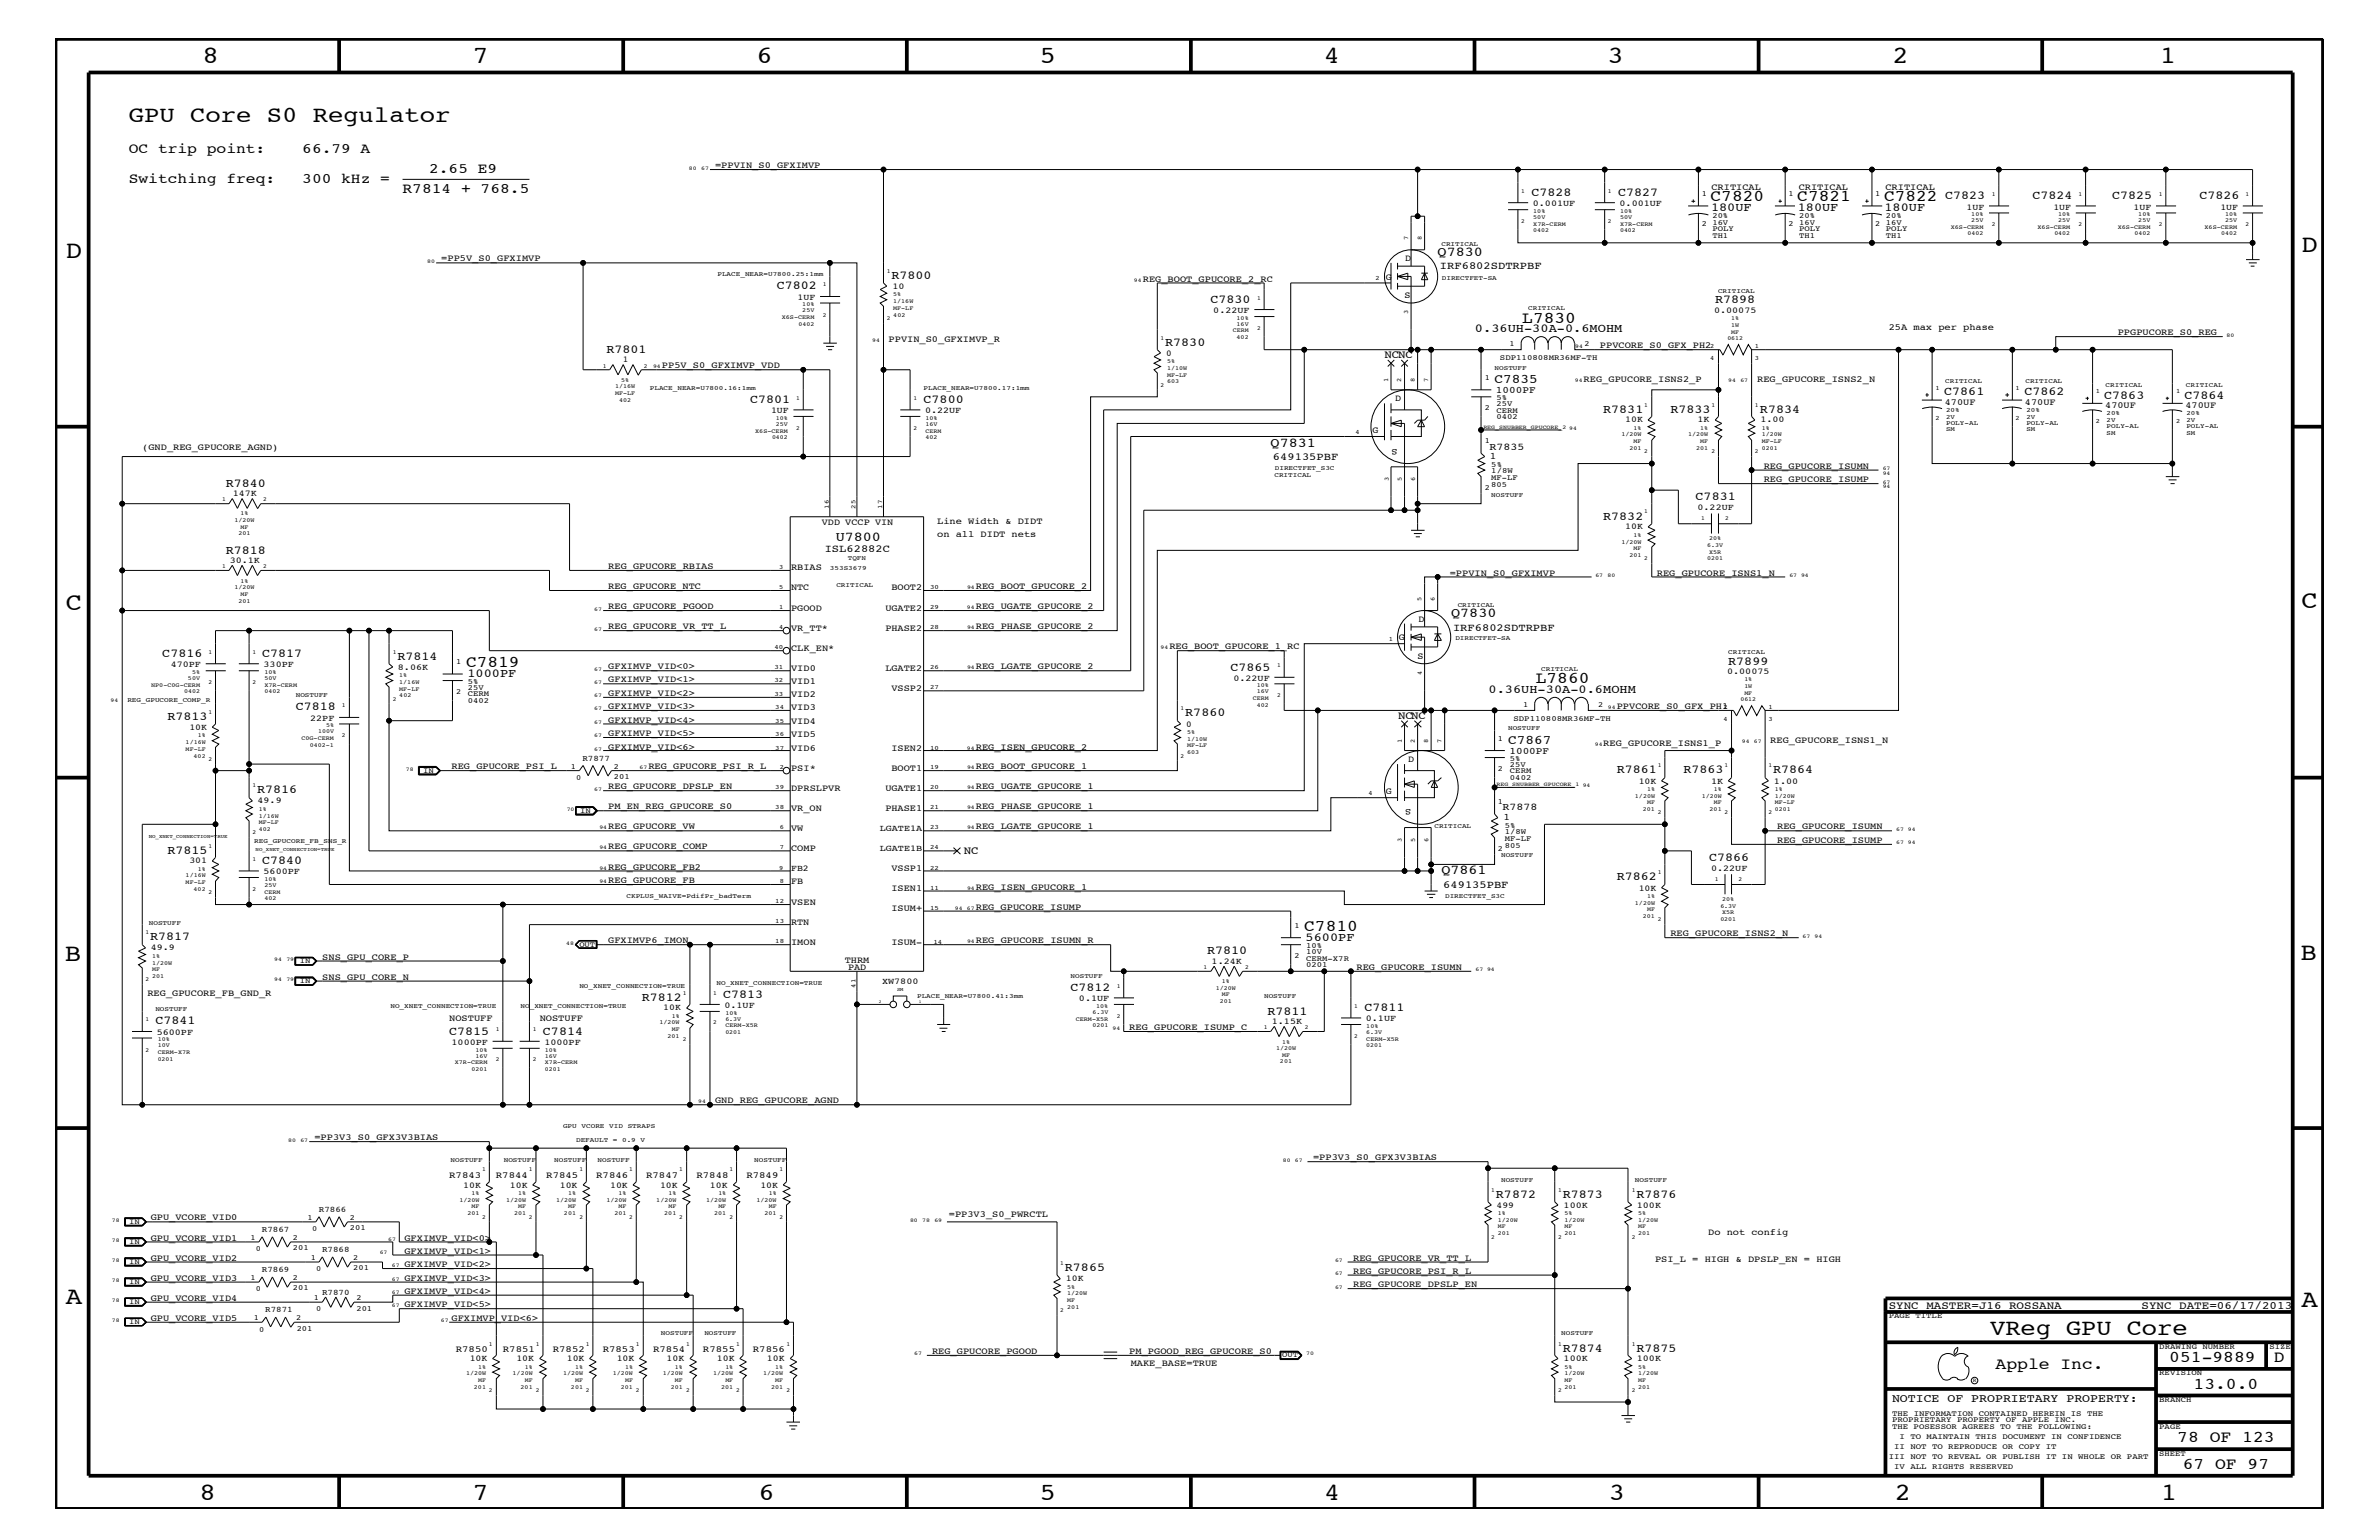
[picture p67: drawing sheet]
<svg xmlns="http://www.w3.org/2000/svg" width="432mm" height="279mm" viewBox="0 0 432 279" stroke-linecap="round" stroke-linejoin="round" font-family="sans-serif">
<defs><g id="words">
<g font-size="4.5">
<text x="36.7" y="11.5">8</text>
<text x="85.8" y="11.5">7</text>
<text x="137.3" y="11.5">6</text>
<text x="188.7" y="11.5">5</text>
<text x="240.3" y="11.5">4</text>
<text x="291.8" y="11.5">3</text>
<text x="343.5" y="11.5">2</text>
<text x="392" y="11.5">1</text>
<text x="11.9" y="46.8">D</text>
<text x="417.7" y="45.7">D</text>
<text x="11.9" y="110.6">C</text>
<text x="417.7" y="110.3">C</text>
<text x="11.8" y="174.3">B</text>
<text x="417.6" y="174.2">B</text>
<text x="11.9" y="236.7">A</text>
<text x="417.7" y="237.1">A</text>
<text x="36.2" y="272.1">8</text>
<text x="85.8" y="272.1">7</text>
<text x="137.7" y="272.1">6</text>
<text x="188.7" y="272.1">5</text>
<text x="240.4" y="272.1">4</text>
<text x="292" y="272.1">3</text>
<text x="343.9" y="272.1">2</text>
<text x="392.2" y="272.1">1</text>
</g>
<g font-size="4.1">
<text x="23.4" y="22.2">GPU Core S0 Regulator</text>
<text x="361.2" y="242.3">VReg GPU Core</text>
</g>
<g font-size="3">
<text x="310.5" y="36.5">C7820</text>
<text x="326.2" y="36.5">C7821</text>
<text x="342" y="36.5">C7822</text>
<text x="276.3" y="58.5">L7830</text>
<text x="84.6" y="121">C7819</text>
<text x="278.8" y="124">L7860</text>
<text x="236.7" y="168.9">C7810</text>
<text x="362.2" y="248.4">Apple Inc.</text>
<text x="393.7" y="247.1">051-9889</text>
<text x="398.1" y="252">13.0.0</text>
<text x="412.7" y="247.1">D</text>
<text x="395.2" y="261.6">78 OF 123</text>
<text x="396.2" y="266.6">67 OF 97</text>
</g>
<g font-size="2.6">
<text x="23.4" y="27.7">OC trip point:</text>
<text x="54.9" y="27.7">66.79 A</text>
<text x="23.4" y="33.1">Switching freq:</text>
<text x="54.9" y="33.1">300 kHz =</text>
<text x="73.1" y="35">R7814 + 768.5</text>
<text x="77.9" y="31.4">2.65 E9</text>
</g>
<g font-size="2.5">
<text x="260.9" y="46.5">Q7830</text>
<text x="230.6" y="81.1">Q7831</text>
<text x="151.7" y="98.2">U7800</text>
<text x="263.4" y="112">Q7830</text>
<text x="261.6" y="158.6">Q7861</text>
</g>
<g font-size="2.4">
<text x="271.3" y="69.5">C7835</text>
<text x="273.7" y="135">C7867</text>
</g>
<g font-size="2.2">
<text x="278" y="35.6">C7828</text>
<text x="293.7" y="35.6">C7827</text>
<text x="310.6" y="38.2">180UF</text>
<text x="326.3" y="38.2">180UF</text>
<text x="342.1" y="38.2">180UF</text>
<text x="353.1" y="36.2">C7823</text>
<text x="368.9" y="36.2">C7824</text>
<text x="383.4" y="36.2">C7825</text>
<text x="399.2" y="36.2">C7826</text>
<text x="141" y="52.5">C7802</text>
<text x="161.8" y="50.7">R7800</text>
<text x="219.7" y="55">C7830</text>
<text x="311.3" y="55.1">R7898</text>
<text x="110.1" y="64">R7801</text>
<text x="211.5" y="62.8">R7830</text>
<text x="267.7" y="60.2">0.36UH-30A-0.6MOHM</text>
<text x="352.9" y="71.7">C7861</text>
<text x="367.5" y="71.7">C7862</text>
<text x="136.1" y="73.2">C7801</text>
<text x="167.6" y="73.2">C7800</text>
<text x="291" y="74.9">R7831</text>
<text x="303.2" y="74.9">R7833</text>
<text x="319.4" y="74.9">R7834</text>
<text x="381.9" y="72.3">C7863</text>
<text x="396.5" y="72.3">C7864</text>
<text x="41" y="88.3">R7840</text>
<text x="291" y="94.3">R7832</text>
<text x="307.8" y="90.7">C7831</text>
<text x="41" y="100.4">R7818</text>
<text x="29.5" y="119.2">C7816</text>
<text x="47.6" y="119.2">C7817</text>
<text x="72.1" y="119.7">R7814</text>
<text x="84.8" y="122.9">1000PF</text>
<text x="223.4" y="121.7">C7865</text>
<text x="270.2" y="125.7">0.36UH-30A-0.6MOHM</text>
<text x="313.7" y="120.6">R7899</text>
<text x="30.4" y="130.7">R7813</text>
<text x="53.7" y="128.9">C7818</text>
<text x="215.1" y="130">R7860</text>
<text x="46.7" y="144">R7816</text>
<text x="293.5" y="140.3">R7861</text>
<text x="305.6" y="140.3">R7863</text>
<text x="321.8" y="140.3">R7864</text>
<text x="30.4" y="154.9">R7815</text>
<text x="47.6" y="156.8">C7840</text>
<text x="293.5" y="159.7">R7862</text>
<text x="310.2" y="156.2">C7866</text>
<text x="27.3" y="170.6">R7817</text>
<text x="219.1" y="173.2">R7810</text>
<text x="237" y="170.7">5600PF</text>
<text x="194.3" y="179.9">C7812</text>
<text x="28.2" y="185.9">C7841</text>
<text x="116.5" y="181.6">R7812</text>
<text x="131.2" y="181">C7813</text>
<text x="230" y="184.1">R7811</text>
<text x="247.6" y="183.5">C7811</text>
<text x="81.5" y="187.7">C7815</text>
<text x="98.6" y="187.7">C7814</text>
<text x="271.5" y="217.3">R7872</text>
<text x="283.6" y="217.3">R7873</text>
<text x="297" y="217.3">R7876</text>
<text x="193.3" y="230.7">R7865</text>
<text x="283.6" y="245.2">R7874</text>
<text x="297" y="245.2">R7875</text>
</g>
<text font-size="2.1" x="343.4" y="254.4">NOTICE OF PROPRIETARY PROPERTY:</text>
<g font-size="2">
<text x="251.3" y="64.9">NCNC</text>
<text x="253.7" y="130.4">NCNC</text>
<text x="174.9" y="155">NC</text>
<text x="342.8" y="237.4">SYNC_MASTER=J16_ROSSANA</text>
<text x="388.7" y="237.4">SYNC_DATE=06/17/2013</text>
</g>
<g font-size="1.9">
<text x="261.4" y="48.9">IRF6802SDTRPBF</text>
<text x="231.1" y="83.5">649135PBF</text>
<text x="270.3" y="81.6">R7835</text>
<text x="149.7" y="100.2">ISL62882C</text>
<text x="263.7" y="114.4">IRF6802SDTRPBF</text>
<text x="272.7" y="147">R7878</text>
<text x="262" y="161.1">649135PBF</text>
</g>
<g font-size="1.8">
<text x="271.5" y="71.3">1000PF</text>
<text x="270.4" y="83.3">1</text>
<text x="274" y="136.8">1000PF</text>
<text x="272.9" y="148.8">1</text>
</g>
<g font-size="1.7">
<text x="129.8" y="30.5">=PPVIN_S0_GFXIMVP</text>
<text x="310.6" y="34.4">CRITICAL</text>
<text x="326.5" y="34.4">CRITICAL</text>
<text x="342.2" y="34.4">CRITICAL</text>
<text x="80.1" y="47.4">=PP5V_S0_GFXIMVP</text>
<text x="255" y="47.4">D</text>
<text x="207.4" y="51.1">REG_BOOT_GPUCORE_2_RC</text>
<text x="251.5" y="50.7">G</text>
<text x="254.9" y="54.1">S</text>
<text x="342.8" y="59.8">25A max per phase</text>
<text x="161.3" y="62">PPVIN_S0_GFXIMVP_R</text>
<text x="290.4" y="63.2">PPVCORE_S0_GFX_PH2</text>
<text x="384.4" y="60.8">PPGPUCORE_S0_REG</text>
<text x="120.1" y="66.8">PP5V_S0_GFXIMVP_VDD</text>
<text x="287.4" y="69.3">REG_GPUCORE_ISNS2_P</text>
<text x="318.9" y="69.3">REG_GPUCORE_ISNS2_N</text>
<text x="253.2" y="72.8">D</text>
<text x="353" y="73.4">470UF</text>
<text x="367.5" y="73.4">470UF</text>
<text x="382.1" y="74">470UF</text>
<text x="396.7" y="74">470UF</text>
<text x="25.8" y="81.6">(GND_REG_GPUCORE_AGND)</text>
<text x="249.1" y="78.6">G</text>
<text x="253.7" y="81.4" transform="rotate(-180 253.7 81.4)">S</text>
<text x="320.1" y="85">REG_GPUCORE_ISUMN</text>
<text x="320.1" y="87.5">REG_GPUCORE_ISUMP</text>
<text x="149.2" y="95.2">VDD VCCP VIN</text>
<text x="170.1" y="95">Line Width &amp; DIDT</text>
<text x="170.1" y="97.4">on all DIDT nets</text>
<text x="110.4" y="106.9">REG_GPUCORE_NTC</text>
<text x="110.4" y="103.2">REG_GPUCORE_RBIAS</text>
<text x="143.6" y="107.1">NTC</text>
<text x="143.6" y="103.5">RBIAS</text>
<text x="161.8" y="107.1">BOOT2</text>
<text x="177.1" y="106.9">REG_BOOT_GPUCORE_2</text>
<text x="263.1" y="104.4">=PPVIN_S0_GFXIMVP</text>
<text x="300.7" y="104.4">REG_GPUCORE_ISNS1_N</text>
<text x="110.4" y="110.5">REG_GPUCORE_PGOOD</text>
<text x="143.6" y="110.8">PGOOD</text>
<text x="160.7" y="110.8">UGATE2</text>
<text x="177.1" y="110.5">REG_UGATE_GPUCORE_2</text>
<text x="257.5" y="112.8">D</text>
<text x="110.4" y="114.2">REG_GPUCORE_VR_TT_L</text>
<text x="143.6" y="118.1">CLK_EN*</text>
<text x="143.6" y="114.4">VR_TT*</text>
<text x="160.7" y="114.4">PHASE2</text>
<text x="177.1" y="114.2">REG_PHASE_GPUCORE_2</text>
<text x="212.3" y="117.8">REG_BOOT_GPUCORE_1_RC</text>
<text x="253.9" y="116.2">G</text>
<text x="257.3" y="119.6">S</text>
<text x="110.4" y="123.8">GFXIMVP_VID&lt;1&gt;</text>
<text x="110.4" y="121.4">GFXIMVP_VID&lt;0&gt;</text>
<text x="143.6" y="124.1">VID1</text>
<text x="143.6" y="121.7">VID0</text>
<text x="160.7" y="121.7">LGATE2</text>
<text x="161.8" y="125.3">VSSP2</text>
<text x="177.1" y="121.4">REG_LGATE_GPUCORE_2</text>
<text x="110.4" y="131.1">GFXIMVP_VID&lt;4&gt;</text>
<text x="110.4" y="126.3">GFXIMVP_VID&lt;2&gt;</text>
<text x="110.4" y="128.7">GFXIMVP_VID&lt;3&gt;</text>
<text x="143.6" y="131.3">VID4</text>
<text x="143.6" y="126.5">VID2</text>
<text x="143.6" y="128.9">VID3</text>
<text x="293.5" y="128.7">PPVCORE_S0_GFX_PH1</text>
<text x="110.4" y="136">GFXIMVP_VID&lt;6&gt;</text>
<text x="110.4" y="133.5">GFXIMVP_VID&lt;5&gt;</text>
<text x="143.6" y="136.2">VID6</text>
<text x="143.6" y="133.8">VID5</text>
<text x="161.8" y="136.2">ISEN2</text>
<text x="177.1" y="136">REG_ISEN_GPUCORE_2</text>
<text x="291" y="135.3">REG_GPUCORE_ISNS1_P</text>
<text x="321.3" y="134.7">REG_GPUCORE_ISNS1_N</text>
<text x="82" y="139.6">REG_GPUCORE_PSI_L</text>
<text x="110.4" y="143.2">REG_GPUCORE_DPSLP_EN</text>
<text x="117.7" y="139.6">REG_GPUCORE_PSI_R_L</text>
<text x="143.6" y="143.5">DPRSLPVR</text>
<text x="143.6" y="139.8">PSI*</text>
<text x="160.7" y="143.5">UGATE1</text>
<text x="161.8" y="139.8">BOOT1</text>
<text x="177.1" y="139.6">REG_BOOT_GPUCORE_1</text>
<text x="177.1" y="143.2">REG_UGATE_GPUCORE_1</text>
<text x="255.6" y="138.3">D</text>
<text x="110.4" y="146.8">PM_EN_REG_GPUCORE_S0</text>
<text x="143.6" y="147.1">VR_ON</text>
<text x="160.7" y="147.1">PHASE1</text>
<text x="177.1" y="146.8">REG_PHASE_GPUCORE_1</text>
<text x="251.5" y="144">G</text>
<text x="256.1" y="146.8" transform="rotate(-180 256.1 146.8)">S</text>
<text x="110.4" y="154.1">REG_GPUCORE_COMP</text>
<text x="110.4" y="150.5">REG_GPUCORE_VW</text>
<text x="143.6" y="154.4">COMP</text>
<text x="143.6" y="150.7">VW</text>
<text x="177.1" y="150.5">REG_LGATE_GPUCORE_1</text>
<text x="322.6" y="150.5">REG_GPUCORE_ISUMN</text>
<text x="322.6" y="152.9">REG_GPUCORE_ISUMP</text>
<text x="110.4" y="157.8">REG_GPUCORE_FB2</text>
<text x="110.4" y="160.2">REG_GPUCORE_FB</text>
<text x="143.6" y="160.5">FB</text>
<text x="161.8" y="161.7">ISEN1</text>
<text x="161.8" y="158">VSSP1</text>
<text x="177.1" y="161.4">REG_ISEN_GPUCORE_1</text>
<text x="143.6" y="167.8">RTN</text>
<text x="143.6" y="164.1">VSEN</text>
<text x="161.8" y="165.3">ISUM+</text>
<text x="177.1" y="165">REG_GPUCORE_ISUMP</text>
<text x="110.4" y="171.1">GFXIMVP6_IMON</text>
<text x="143.6" y="171.4">IMON</text>
<text x="161.8" y="171.4">ISUM-</text>
<text x="177.1" y="171.1">REG_GPUCORE_ISUMN_R</text>
<text x="303.2" y="169.9">REG_GPUCORE_ISNS2_N</text>
<text x="58.5" y="177.7">SNS_GPU_CORE_N</text>
<text x="58.5" y="174.2">SNS_GPU_CORE_P</text>
<text x="153.3" y="174.8">THRM</text>
<text x="153.9" y="176">PAD</text>
<text x="246.2" y="176">REG_GPUCORE_ISUMN</text>
<text x="26.8" y="180.8">REG_GPUCORE_FB_GND_R</text>
<text x="81.5" y="185.3">NOSTUFF</text>
<text x="98" y="185.3">NOSTUFF</text>
<text x="205" y="186.9">REG_GPUCORE_ISUMP_C</text>
<text x="129.8" y="200.2">GND_REG_GPUCORE_AGND</text>
<text x="57.1" y="206.9">=PP3V3_S0_GFX3V3BIAS</text>
<text x="81.5" y="213.6">R7843</text>
<text x="90" y="213.6">R7844</text>
<text x="99.1" y="213.6">R7845</text>
<text x="108.2" y="213.6">R7846</text>
<text x="117.3" y="213.6">R7847</text>
<text x="126.4" y="213.6">R7848</text>
<text x="135.5" y="213.6">R7849</text>
<text x="238.3" y="210.5">=PP3V3_S0_GFX3V3BIAS</text>
<text x="27.3" y="221.4">GPU_VCORE_VID0</text>
<text x="172.2" y="220.8">=PP3V3_S0_PWRCTL</text>
<text x="27.3" y="225.1">GPU_VCORE_VID1</text>
<text x="73.4" y="225.1">GFXIMVP_VID&lt;0&gt;</text>
<text x="73.4" y="227.5">GFXIMVP_VID&lt;1&gt;</text>
<text x="310" y="224.1">Do not config</text>
<text x="27.3" y="232.4">GPU_VCORE_VID3</text>
<text x="27.3" y="228.7">GPU_VCORE_VID2</text>
<text x="73.4" y="229.9">GFXIMVP_VID&lt;2&gt;</text>
<text x="73.4" y="232.4">GFXIMVP_VID&lt;3&gt;</text>
<text x="245.6" y="228.7">REG_GPUCORE_VR_TT_L</text>
<text x="245.6" y="231.1">REG_GPUCORE_PSI_R_L</text>
<text x="245.6" y="233.5">REG_GPUCORE_DPSLP_EN</text>
<text x="300.4" y="229">PSI_L = HIGH &amp; DPSLP_EN = HIGH</text>
<text x="27.3" y="239.6">GPU_VCORE_VID5</text>
<text x="27.3" y="236">GPU_VCORE_VID4</text>
<text x="73.4" y="237.2">GFXIMVP_VID&lt;5&gt;</text>
<text x="73.4" y="234.7">GFXIMVP_VID&lt;4&gt;</text>
<text x="82" y="239.6">GFXIMVP_VID&lt;6&gt;</text>
<text x="82.7" y="245.2">R7850</text>
<text x="91.3" y="245.2">R7851</text>
<text x="100.3" y="245.2">R7852</text>
<text x="109.4" y="245.2">R7853</text>
<text x="118.5" y="245.2">R7854</text>
<text x="127.6" y="245.2">R7855</text>
<text x="136.7" y="245.2">R7856</text>
<text x="169.2" y="245.6">REG_GPUCORE_PGOOD</text>
<text x="205" y="245.6">PM_PGOOD_REG_GPUCORE_S0</text>
<text x="205.2" y="247.8">MAKE_BASE=TRUE</text>
</g>
<g font-size="1.6">
<text x="278.2" y="37.4">0.001UF</text>
<text x="294" y="37.4">0.001UF</text>
<text x="357" y="38">1UF</text>
<text x="372.7" y="38">1UF</text>
<text x="387.3" y="38">1UF</text>
<text x="403" y="38">1UF</text>
<text x="162" y="52.4">10</text>
<text x="144.8" y="54.4">1UF</text>
<text x="220.2" y="56.8">0.22UF</text>
<text x="311.1" y="56.8">0.00075</text>
<text x="113" y="65.7">1</text>
<text x="211.7" y="64.5">0</text>
<text x="140" y="75">1UF</text>
<text x="167.9" y="75">0.22UF</text>
<text x="295" y="76.7">10K</text>
<text x="308.1" y="76.7">1K</text>
<text x="319.5" y="76.7">1.00</text>
<text x="42.2" y="90">147K</text>
<text x="308.1" y="92.6">0.22UF</text>
<text x="295" y="96">10K</text>
<text x="41.7" y="102.1">30.1K</text>
<text x="31" y="121">470PF</text>
<text x="47.8" y="121">330PF</text>
<text x="72.2" y="121.5">8.06K</text>
<text x="223.9" y="123.5">0.22UF</text>
<text x="313.5" y="122.3">0.00075</text>
<text x="56.3" y="130.8">22PF</text>
<text x="215.3" y="131.9">0</text>
<text x="34.4" y="132.4">10K</text>
<text x="297.4" y="142.2">10K</text>
<text x="310.6" y="142.2">1K</text>
<text x="322" y="142.2">1.00</text>
<text x="46.7" y="145.7">49.9</text>
<text x="159.7" y="150.7">LGATE1A</text>
<text x="159.7" y="154.4">LGATE1B</text>
<text x="34.4" y="156.7">301</text>
<text x="47.8" y="158.6">5600PF</text>
<text x="143.6" y="158">FB2</text>
<text x="297.4" y="161.6">10K</text>
<text x="310.6" y="158">0.22UF</text>
<text x="27.3" y="172.4">49.9</text>
<text x="160.1" y="178.5">XW7800</text>
<text x="219.9" y="174.9">1.24K</text>
<text x="120.4" y="183.3">10K</text>
<text x="131.5" y="182.9">0.1UF</text>
<text x="195.8" y="181.6">0.1UF</text>
<text x="230.8" y="185.8">1.15K</text>
<text x="247.9" y="185.3">0.1UF</text>
<text x="28.4" y="187.7">5600PF</text>
<text x="82" y="189.5">1000PF</text>
<text x="98.8" y="189.5">1000PF</text>
<text x="84.1" y="215.5">10K</text>
<text x="92.5" y="215.5">10K</text>
<text x="101.6" y="215.5">10K</text>
<text x="110.7" y="215.5">10K</text>
<text x="119.8" y="215.5">10K</text>
<text x="128.9" y="215.5">10K</text>
<text x="138" y="215.5">10K</text>
<text x="271.6" y="219.1">499</text>
<text x="283.8" y="219.1">100K</text>
<text x="297.1" y="219.1">100K</text>
<text x="193.5" y="232.4">10K</text>
<text x="85.3" y="247">10K</text>
<text x="93.7" y="247">10K</text>
<text x="102.9" y="247">10K</text>
<text x="111.9" y="247">10K</text>
<text x="121" y="247">10K</text>
<text x="130.1" y="247">10K</text>
<text x="139.2" y="247">10K</text>
<text x="283.8" y="247">100K</text>
<text x="297.1" y="247">100K</text>
</g>
<g font-size="1.5">
<text x="105.7" y="138">R7877</text>
<text x="57.9" y="219.8">R7866</text>
<text x="47.5" y="223.5">R7867</text>
<text x="58.5" y="227.1">R7868</text>
<text x="47.5" y="230.7">R7869</text>
<text x="48.1" y="238">R7871</text>
<text x="58.5" y="235">R7870</text>
</g>
<g font-size="1.4">
<text x="308.9" y="35.6">1</text>
<text x="324.6" y="35.6">1</text>
<text x="340.4" y="35.6">1</text>
<text x="308.9" y="41">2</text>
<text x="310.8" y="40.8">16V</text>
<text x="310.8" y="41.9">POLY</text>
<text x="310.8" y="39.6">20%</text>
<text x="324.6" y="41">2</text>
<text x="326.6" y="39.6">20%</text>
<text x="326.6" y="41.9">POLY</text>
<text x="326.6" y="40.8">16V</text>
<text x="340.4" y="41">2</text>
<text x="342.3" y="41.9">POLY</text>
<text x="342.3" y="39.6">20%</text>
<text x="342.3" y="40.8">16V</text>
<text x="310.8" y="43.1">TH1</text>
<text x="326.6" y="43.1">TH1</text>
<text x="342.3" y="43.1">TH1</text>
<text x="272.2" y="65.4">SDP110808MR36MF-TH</text>
<text x="274" y="62.9">1</text>
<text x="287.6" y="62.9">2</text>
<text x="269.5" y="68.9">1</text>
<text x="269.5" y="74.4">2</text>
<text x="271.6" y="74.9">CERM</text>
<text x="271.6" y="72.6">5%</text>
<text x="271.6" y="73.7">25V</text>
<text x="271.6" y="76.1">0402</text>
<text x="269.5" y="80.5">1</text>
<text x="269.5" y="88.9">2</text>
<text x="270.7" y="88.3">805</text>
<text x="270.7" y="87.1">MF-LF</text>
<text x="270.7" y="85.9">1/8W</text>
<text x="270.7" y="84.7">5%</text>
<text x="82.8" y="125.9">2</text>
<text x="82.8" y="120.4">1</text>
<text x="84.9" y="125.2">25V</text>
<text x="84.9" y="124.1">5%</text>
<text x="84.9" y="126.4">CERM</text>
<text x="84.9" y="127.6">0402</text>
<text x="274.7" y="130.8">SDP110808MR36MF-TH</text>
<text x="276.4" y="128.3">1</text>
<text x="290.1" y="128.3">2</text>
<text x="271.9" y="134.4">1</text>
<text x="76.8" y="140.2">IN</text>
<text x="103.6" y="139.5">1</text>
<text x="104.6" y="141.5">0</text>
<text x="111.4" y="141.4">201</text>
<text x="111.4" y="139.5">2</text>
<text x="271.9" y="139.8">2</text>
<text x="274.1" y="141.5">0402</text>
<text x="274.1" y="139.1">25V</text>
<text x="274.1" y="138">5%</text>
<text x="274.1" y="140.3">CERM</text>
<text x="105.3" y="147.5">IN</text>
<text x="271.9" y="145.9">1</text>
<text x="271.9" y="154.4">2</text>
<text x="273.1" y="150.1">5%</text>
<text x="273.1" y="151.3">1/8W</text>
<text x="273.1" y="152.6">MF-LF</text>
<text x="273.1" y="153.8">805</text>
<text x="105.2" y="171.7">OUT</text>
<text x="234.9" y="173.8">2</text>
<text x="234.9" y="168.3">1</text>
<text x="237.1" y="173.1">10V</text>
<text x="237.1" y="172">10%</text>
<text x="54.4" y="174.8">IN</text>
<text x="54.4" y="178.4">IN</text>
<text x="237.1" y="174.3">CERM-X7R</text>
<text x="237.1" y="175.5">0201</text>
<text x="55.8" y="221.3">1</text>
<text x="63.5" y="221.3">2</text>
<text x="23.5" y="222">IN</text>
<text x="23.5" y="225.7">IN</text>
<text x="45.5" y="224.9">1</text>
<text x="46.4" y="227">0</text>
<text x="53.2" y="224.9">2</text>
<text x="53.2" y="226.9">201</text>
<text x="56.7" y="223.4">0</text>
<text x="63.5" y="223.2">201</text>
<text x="23.5" y="229.3">IN</text>
<text x="23.5" y="232.9">IN</text>
<text x="45.5" y="232.2">1</text>
<text x="53.2" y="232.2">2</text>
<text x="56.4" y="228.5">1</text>
<text x="57.4" y="230.7">0</text>
<text x="64.1" y="230.5">201</text>
<text x="64.1" y="228.5">2</text>
<text x="23.5" y="236.6">IN</text>
<text x="46.1" y="239.5">1</text>
<text x="46.4" y="234.3">0</text>
<text x="53.2" y="234.1">201</text>
<text x="53.8" y="239.5">2</text>
<text x="57" y="235.8">1</text>
<text x="57.4" y="237.9">0</text>
<text x="64.7" y="237.8">201</text>
<text x="64.7" y="235.8">2</text>
<text x="342.8" y="239.2">PAGE TITLE</text>
<text x="23.5" y="240.2">IN</text>
<text x="47" y="241.6">0</text>
<text x="53.8" y="241.4">201</text>
<text x="391.9" y="244.7">DRAWING NUMBER</text>
<text x="411.9" y="244.7">SIZE</text>
<text x="232.7" y="246.2">OUT</text>
<text x="391.9" y="249.5">REVISION</text>
<text x="343.4" y="256.8">THE INFORMATION CONTAINED HEREIN IS THE</text>
<text x="391.9" y="254.4">BRANCH</text>
<text x="343.4" y="258">PROPRIETARY PROPERTY OF APPLE INC.</text>
<text x="343.4" y="259.3">THE POSESSOR AGREES TO THE FOLLOWING:</text>
<text x="343.8" y="262.9">II NOT TO REPRODUCE OR COPY IT</text>
<text x="344.8" y="261.1">I TO MAINTAIN THIS DOCUMENT IN CONFIDENCE</text>
<text x="391.9" y="259.3">PAGE</text>
<text x="342.8" y="264.7">III NOT TO REVEAL OR PUBLISH IT IN WHOLE OR PART</text>
<text x="343.8" y="266.6">IV ALL RIGHTS RESERVED</text>
<text x="391.9" y="264.1">SHEET</text>
</g>
<g font-size="1.2">
<text x="255.6" y="43.5" transform="rotate(-90 255.6 43.5)">7</text>
<text x="258.1" y="43.5" transform="rotate(-90 258.1 43.5)">8</text>
<text x="261.6" y="44.6">CRITICAL</text>
<text x="130.2" y="50.2">PLACE_NEAR=U7800.25:1mm</text>
<text x="249.7" y="50.8">2</text>
<text x="261.7" y="50.7">DIRECTFET-SA</text>
<text x="311.8" y="53.2">CRITICAL</text>
<text x="255.6" y="56.9" transform="rotate(-90 255.6 56.9)">3</text>
<text x="277.4" y="56.2">CRITICAL</text>
<text x="310.4" y="65.4">4</text>
<text x="310.4" y="63.1">2</text>
<text x="318.5" y="65.4">3</text>
<text x="318.5" y="63.1">1</text>
<text x="117.9" y="70.7">PLACE_NEAR=U7800.16:1mm</text>
<text x="167.6" y="70.7">PLACE_NEAR=U7800.17:1mm</text>
<text x="252" y="69.3" transform="rotate(-90 252 69.3)">1</text>
<text x="254.3" y="69.3" transform="rotate(-90 254.3 69.3)">2</text>
<text x="256.8" y="69.3" transform="rotate(-90 256.8 69.3)">8</text>
<text x="259.2" y="69.3" transform="rotate(-90 259.2 69.3)">7</text>
<text x="271.3" y="67.1">NOSTUFF</text>
<text x="351.3" y="70.7">1</text>
<text x="353.1" y="69.5">CRITICAL</text>
<text x="365.8" y="70.7">1</text>
<text x="367.6" y="69.5">CRITICAL</text>
<text x="380.4" y="71.3">1</text>
<text x="382.2" y="70.1">CRITICAL</text>
<text x="395" y="71.3">1</text>
<text x="396.7" y="70.1">CRITICAL</text>
<text x="351.3" y="76.2">2</text>
<text x="353.2" y="74.7">20%</text>
<text x="353.2" y="76">2V</text>
<text x="353.2" y="77.1">POLY-AL</text>
<text x="365.8" y="76.2">2</text>
<text x="367.8" y="77.1">POLY-AL</text>
<text x="367.8" y="74.7">20%</text>
<text x="367.8" y="76">2V</text>
<text x="380.4" y="76.8">2</text>
<text x="382.4" y="75.4">20%</text>
<text x="382.4" y="76.6">2V</text>
<text x="382.4" y="77.7">POLY-AL</text>
<text x="395" y="76.8">2</text>
<text x="396.8" y="77.7">POLY-AL</text>
<text x="396.8" y="75.4">20%</text>
<text x="396.8" y="76.6">2V</text>
<text x="246" y="78.8">4</text>
<text x="353.2" y="78.3">SM</text>
<text x="367.8" y="78.3">SM</text>
<text x="382.4" y="78.9">SM</text>
<text x="396.8" y="78.9">SM</text>
<text x="231.3" y="86.5">CRITICAL</text>
<text x="231.4" y="85.3">DIRECTFET_S3C</text>
<text x="252.1" y="87.2" transform="rotate(-90 252.1 87.2)">3</text>
<text x="254.4" y="87.2" transform="rotate(-90 254.4 87.2)">5</text>
<text x="256.9" y="87.2" transform="rotate(-90 256.9 87.2)">6</text>
<text x="150.5" y="92.3" transform="rotate(-90 150.5 92.3)">16</text>
<text x="155.3" y="92.3" transform="rotate(-90 155.3 92.3)">25</text>
<text x="160.1" y="92.3" transform="rotate(-90 160.1 92.3)">17</text>
<text x="270.7" y="90.1">NOSTUFF</text>
<text x="153.9" y="101.6">TQFN</text>
<text x="141.4" y="106.9">5</text>
<text x="141.4" y="103.2">3</text>
<text x="150.6" y="103.5">353S3679</text>
<text x="151.8" y="106.5">CRITICAL</text>
<text x="168.8" y="106.9">30</text>
<text x="141.4" y="110.5">1</text>
<text x="168.8" y="110.5">29</text>
<text x="258" y="109.1" transform="rotate(-90 258 109.1)">5</text>
<text x="260.4" y="109.1" transform="rotate(-90 260.4 109.1)">6</text>
<text x="264.6" y="110.2">CRITICAL</text>
<text x="140.5" y="117.8">40</text>
<text x="141.4" y="114.2">4</text>
<text x="168.8" y="114.2">28</text>
<text x="252.1" y="116.4">1</text>
<text x="264.2" y="116.2">DIRECTFET-SA</text>
<text x="313.7" y="118.6">CRITICAL</text>
<text x="140.5" y="123.8">32</text>
<text x="140.5" y="121.4">31</text>
<text x="168.8" y="125.1">27</text>
<text x="168.8" y="121.4">26</text>
<text x="258.1" y="122.5" transform="rotate(-90 258.1 122.5)">4</text>
<text x="279.7" y="121.7">CRITICAL</text>
<text x="23.1" y="127.5">REG_GPUCORE_COMP_R</text>
<text x="53.7" y="126.5">NOSTUFF</text>
<text x="140.5" y="126.3">33</text>
<text x="140.7" y="131.1">35</text>
<text x="140.7" y="128.7">34</text>
<text x="312.8" y="130.8">4</text>
<text x="312.8" y="128.6">2</text>
<text x="321" y="130.8">3</text>
<text x="321" y="128.6">1</text>
<text x="140.7" y="136">37</text>
<text x="140.7" y="133.5">36</text>
<text x="168.8" y="136">10</text>
<text x="254.4" y="134.7" transform="rotate(-90 254.4 134.7)">1</text>
<text x="256.8" y="134.7" transform="rotate(-90 256.8 134.7)">2</text>
<text x="259.2" y="134.7" transform="rotate(-90 259.2 134.7)">8</text>
<text x="261.6" y="134.7" transform="rotate(-90 261.6 134.7)">7</text>
<text x="273.7" y="132.5">NOSTUFF</text>
<text x="140.7" y="143.2">39</text>
<text x="141.6" y="139.6">2</text>
<text x="168.8" y="143.2">20</text>
<text x="168.8" y="139.6">19</text>
<text x="140.7" y="146.8">38</text>
<text x="168.8" y="146.8">21</text>
<text x="248.4" y="144.2">4</text>
<text x="46.1" y="152.9">REG_GPUCORE_FB_SNS_R</text>
<text x="141.6" y="154.1">7</text>
<text x="141.6" y="150.5">6</text>
<text x="168.8" y="150.5">23</text>
<text x="168.8" y="154.1">24</text>
<text x="254.4" y="152.8" transform="rotate(-90 254.4 152.8)">3</text>
<text x="256.9" y="152.7" transform="rotate(-90 256.9 152.7)">5</text>
<text x="259.2" y="152.7" transform="rotate(-90 259.2 152.7)">6</text>
<text x="260.3" y="150.1">CRITICAL</text>
<text x="272.5" y="155.6">NOSTUFF</text>
<text x="141.4" y="157.8">9</text>
<text x="141.6" y="160.2">8</text>
<text x="168.8" y="161.4">11</text>
<text x="168.8" y="157.8">22</text>
<text x="27" y="167.8">NOSTUFF</text>
<text x="113.7" y="162.8">CKPLUS_WAIVE=PdifPr_badTerm</text>
<text x="140.7" y="167.5">13</text>
<text x="140.7" y="163.9">12</text>
<text x="168.8" y="165">15</text>
<text x="262.3" y="162.8">DIRECTFET_S3C</text>
<text x="140.7" y="171.1">18</text>
<text x="169.4" y="171.2">14</text>
<text x="105.2" y="179.3">NO_XNET_CONNECTION=TRUE</text>
<text x="130" y="178.7">NO_XNET_CONNECTION=TRUE</text>
<text x="155.3" y="179.2" transform="rotate(-90 155.3 179.2)">41</text>
<text x="194.3" y="177.4">NOSTUFF</text>
<text x="28.2" y="183.5">NOSTUFF</text>
<text x="70.9" y="182.9">NO_XNET_CONNECTION=TRUE</text>
<text x="94.5" y="182.9">NO_XNET_CONNECTION=TRUE</text>
<text x="166.5" y="181">PLACE_NEAR=U7800.41:3mm</text>
<text x="229.4" y="181">NOSTUFF</text>
<text x="102.2" y="204.7">GPU</text>
<text x="104.6" y="207.1">DEFAULT</text>
<text x="105.5" y="204.7">VCORE</text>
<text x="110.6" y="204.7">VID</text>
<text x="111.2" y="207.1">=</text>
<text x="112.9" y="207.1">0.9</text>
<text x="113.9" y="204.7">STRAPS</text>
<text x="116.3" y="207.1">V</text>
<text x="81.8" y="210.8">NOSTUFF</text>
<text x="91.4" y="210.8">NOSTUFF</text>
<text x="100.6" y="210.8">NOSTUFF</text>
<text x="108.5" y="210.8">NOSTUFF</text>
<text x="136.9" y="210.8">NOSTUFF</text>
<text x="272.5" y="214.4">NOSTUFF</text>
<text x="296.8" y="214.4">NOSTUFF</text>
<text x="120" y="242.3">NOSTUFF</text>
<text x="127.8" y="242.3">NOSTUFF</text>
<text x="283.4" y="242.3">NOSTUFF</text>
</g>
<g font-size="1.1">
<text x="276.1" y="35">1</text>
<text x="291.8" y="35">1</text>
<text x="361.5" y="35.6">1</text>
<text x="377.3" y="35.6">1</text>
<text x="391.8" y="35.6">1</text>
<text x="407.6" y="35.6">1</text>
<text x="276.1" y="40.4">2</text>
<text x="278.3" y="39.7">50V</text>
<text x="278.3" y="38.6">10%</text>
<text x="278.3" y="40.9">X7R-CERM</text>
<text x="291.8" y="40.4">2</text>
<text x="294" y="39.7">50V</text>
<text x="294" y="38.6">10%</text>
<text x="294" y="40.9">X7R-CERM</text>
<text x="354.1" y="41.5">X6S-CERM</text>
<text x="357.8" y="40.3">25V</text>
<text x="357.8" y="39.2">10%</text>
<text x="361.5" y="41">2</text>
<text x="369.8" y="41.5">X6S-CERM</text>
<text x="373.5" y="40.3">25V</text>
<text x="373.5" y="39.2">10%</text>
<text x="377.3" y="41">2</text>
<text x="384.4" y="41.5">X6S-CERM</text>
<text x="388.1" y="40.3">25V</text>
<text x="388.1" y="39.2">10%</text>
<text x="391.8" y="41">2</text>
<text x="400.1" y="41.5">X6S-CERM</text>
<text x="403.9" y="40.3">25V</text>
<text x="403.9" y="39.2">10%</text>
<text x="407.6" y="41">2</text>
<text x="278.3" y="42.1">0402</text>
<text x="294" y="42.1">0402</text>
<text x="357.1" y="42.7">0402</text>
<text x="372.9" y="42.7">0402</text>
<text x="387.4" y="42.7">0402</text>
<text x="403.2" y="42.7">0402</text>
<text x="149.4" y="51.9">1</text>
<text x="161" y="49.6">1</text>
<text x="162.1" y="53.8">5%</text>
<text x="141.9" y="57.9">X6S-CERM</text>
<text x="144.9" y="59.1">0402</text>
<text x="145.6" y="56.7">25V</text>
<text x="145.6" y="55.6">10%</text>
<text x="149.4" y="57.4">2</text>
<text x="161" y="58">2</text>
<text x="162.1" y="56.2">MF-LF</text>
<text x="162.1" y="55">1/16W</text>
<text x="162.1" y="57.4">402</text>
<text x="224.5" y="58">10%</text>
<text x="224.5" y="59.1">16V</text>
<text x="228.2" y="59.8">2</text>
<text x="228.2" y="54.4">1</text>
<text x="314.2" y="58.1">1%</text>
<text x="314.2" y="59.4">1W</text>
<text x="210.7" y="61.7">1</text>
<text x="211.8" y="65.9">5%</text>
<text x="223.8" y="60.3">CERM</text>
<text x="224.5" y="61.5">402</text>
<text x="313.5" y="61.8">0612</text>
<text x="314.2" y="60.6">MF</text>
<text x="109.4" y="66.7">1</text>
<text x="111.6" y="70.5">1/16W</text>
<text x="111.6" y="71.7">MF-LF</text>
<text x="112.7" y="69.3">5%</text>
<text x="116.8" y="66.7">2</text>
<text x="210.7" y="70.1">2</text>
<text x="211.8" y="68.4">MF-LF</text>
<text x="211.8" y="69.5">603</text>
<text x="211.8" y="67.1">1/10W</text>
<text x="112.4" y="72.9">402</text>
<text x="140.8" y="76.2">10%</text>
<text x="140.8" y="77.3">25V</text>
<text x="144.5" y="72.6">1</text>
<text x="165.8" y="72.6">1</text>
<text x="168" y="77.3">16V</text>
<text x="168" y="76.2">10%</text>
<text x="298.4" y="73.8">1</text>
<text x="310.6" y="73.8">1</text>
<text x="318.5" y="73.8">1</text>
<text x="137.1" y="78.5">X6S-CERM</text>
<text x="140.1" y="79.7">0402</text>
<text x="144.5" y="78">2</text>
<text x="165.8" y="78">2</text>
<text x="168" y="79.7">402</text>
<text x="168" y="78.5">CERM</text>
<text x="294.3" y="79.2">1/20W</text>
<text x="295.7" y="81.6">201</text>
<text x="296.5" y="80.5">MF</text>
<text x="296.5" y="78">1%</text>
<text x="298.4" y="82.2">2</text>
<text x="306.4" y="79.2">1/20W</text>
<text x="307.8" y="81.6">201</text>
<text x="308.6" y="78">1%</text>
<text x="308.6" y="80.5">MF</text>
<text x="310.6" y="82.2">2</text>
<text x="318.5" y="82.2">2</text>
<text x="319.8" y="80.5">MF-LF</text>
<text x="319.8" y="79.2">1/20W</text>
<text x="319.8" y="78">1%</text>
<text x="319.8" y="81.6">0201</text>
<text x="40.3" y="91">1</text>
<text x="42.5" y="94.8">1/20W</text>
<text x="43.6" y="93.5">1%</text>
<text x="43.6" y="96">MF</text>
<text x="47.8" y="91">2</text>
<text x="298.5" y="93.2">1</text>
<text x="308.8" y="94.3">1</text>
<text x="313.1" y="94.3">2</text>
<text x="43.3" y="97.1">201</text>
<text x="294.3" y="98.7">1/20W</text>
<text x="295.7" y="101">201</text>
<text x="296.5" y="99.9">MF</text>
<text x="296.5" y="97.4">1%</text>
<text x="298.5" y="101.6">2</text>
<text x="309.9" y="101.6">0201</text>
<text x="309.9" y="99.3">6.3V</text>
<text x="310.2" y="100.4">X5R</text>
<text x="310.2" y="98">20%</text>
<text x="40.3" y="103.1">1</text>
<text x="42.5" y="106.9">1/20W</text>
<text x="43.6" y="105.7">1%</text>
<text x="47.8" y="103.1">2</text>
<text x="43.3" y="109.3">201</text>
<text x="43.6" y="108.1">MF</text>
<text x="37.8" y="118.6">1</text>
<text x="45.8" y="118.6">1</text>
<text x="71.3" y="118.6">1</text>
<text x="27.4" y="124.6">NP0-C0G-CERM</text>
<text x="33.4" y="125.8">0402</text>
<text x="34.1" y="123.4">50V</text>
<text x="34.9" y="122.3">5%</text>
<text x="37.8" y="124.1">2</text>
<text x="45.8" y="124.1">2</text>
<text x="48" y="123.4">50V</text>
<text x="48" y="122.3">10%</text>
<text x="48" y="125.8">0402</text>
<text x="48" y="124.6">X7R-CERM</text>
<text x="72.5" y="125.3">MF-LF</text>
<text x="72.5" y="124.1">1/16W</text>
<text x="72.5" y="122.9">1%</text>
<text x="228.1" y="125.8">16V</text>
<text x="228.1" y="124.7">10%</text>
<text x="231.8" y="121">1</text>
<text x="316.6" y="123.6">1%</text>
<text x="316.6" y="124.8">1W</text>
<text x="37.8" y="129.6">1</text>
<text x="59.2" y="131.9">5%</text>
<text x="62.1" y="128.3">1</text>
<text x="71.3" y="127.1">2</text>
<text x="72.5" y="126.5">402</text>
<text x="214.3" y="128.9">1</text>
<text x="227.4" y="127">CERM</text>
<text x="228.1" y="128.2">402</text>
<text x="231.8" y="126.5">2</text>
<text x="315.9" y="127.2">0612</text>
<text x="316.6" y="126">MF</text>
<text x="33.7" y="136.2">MF-LF</text>
<text x="33.7" y="135">1/16W</text>
<text x="35.1" y="137.4">402</text>
<text x="35.9" y="133.8">1%</text>
<text x="54.7" y="134.2">C0G-CERM</text>
<text x="56.2" y="135.5">0402-1</text>
<text x="57.7" y="133">100V</text>
<text x="62.1" y="133.8">2</text>
<text x="214.3" y="137.4">2</text>
<text x="215.5" y="134.4">1/10W</text>
<text x="215.5" y="133.2">5%</text>
<text x="215.5" y="135.6">MF-LF</text>
<text x="215.5" y="136.8">603</text>
<text x="37.8" y="138">2</text>
<text x="45.8" y="142.9">1</text>
<text x="299" y="143.5">1%</text>
<text x="300.9" y="139.2">1</text>
<text x="311.1" y="143.5">1%</text>
<text x="313" y="139.2">1</text>
<text x="321" y="139.2">1</text>
<text x="322.2" y="143.5">1%</text>
<text x="47" y="148.4">1/16W</text>
<text x="47" y="147.1">1%</text>
<text x="47" y="149.5">MF-LF</text>
<text x="296.8" y="144.7">1/20W</text>
<text x="298.2" y="147.1">201</text>
<text x="299" y="145.9">MF</text>
<text x="300.9" y="147.7">2</text>
<text x="308.9" y="144.7">1/20W</text>
<text x="310.3" y="147.1">201</text>
<text x="311.1" y="145.9">MF</text>
<text x="313" y="147.7">2</text>
<text x="321" y="147.7">2</text>
<text x="322.2" y="147.1">0201</text>
<text x="322.2" y="145.9">MF-LF</text>
<text x="322.2" y="144.7">1/20W</text>
<text x="37.8" y="153.8">1</text>
<text x="45.8" y="151.3">2</text>
<text x="47" y="150.7">402</text>
<text x="33.7" y="159.2">1/16W</text>
<text x="33.7" y="160.5">MF-LF</text>
<text x="35.1" y="161.7">402</text>
<text x="35.9" y="158">1%</text>
<text x="45.8" y="161.7">2</text>
<text x="45.8" y="156.2">1</text>
<text x="48" y="159.9">10%</text>
<text x="48" y="160.9">25V</text>
<text x="300.9" y="158.6">1</text>
<text x="311.2" y="159.9">1</text>
<text x="315.6" y="159.9">2</text>
<text x="37.8" y="162.2">2</text>
<text x="48" y="162.2">CERM</text>
<text x="48" y="163.4">402</text>
<text x="296.8" y="164.1">1/20W</text>
<text x="298.2" y="166.5">201</text>
<text x="299" y="165.3">MF</text>
<text x="299" y="162.8">1%</text>
<text x="300.9" y="167.1">2</text>
<text x="312.3" y="164.7">6.3V</text>
<text x="312.3" y="167.1">0201</text>
<text x="312.6" y="163.5">20%</text>
<text x="312.6" y="165.9">X5R</text>
<text x="26.4" y="169.5">1</text>
<text x="27.6" y="173.8">1%</text>
<text x="26.4" y="178">2</text>
<text x="27.6" y="177.4">201</text>
<text x="27.6" y="176.2">MF</text>
<text x="27.6" y="175">1/20W</text>
<text x="202.7" y="179.3">1</text>
<text x="218.4" y="175.9">1</text>
<text x="220.7" y="179.6">1/20W</text>
<text x="221.8" y="178.4">1%</text>
<text x="226" y="175.9">2</text>
<text x="26.4" y="185.3">1</text>
<text x="119.7" y="185.9">1/20W</text>
<text x="121.9" y="184.7">1%</text>
<text x="124" y="180.5">1</text>
<text x="129.5" y="185.9">2</text>
<text x="129.5" y="180.5">1</text>
<text x="131.7" y="184.1">10%</text>
<text x="131.7" y="185.2">6.3V</text>
<text x="195.2" y="185.2">CERM-X5R</text>
<text x="198.3" y="184">6.3V</text>
<text x="199" y="182.9">10%</text>
<text x="202.7" y="184.7">2</text>
<text x="221.4" y="182.1">201</text>
<text x="221.8" y="180.8">MF</text>
<text x="245.8" y="182.9">1</text>
<text x="26.4" y="190.8">2</text>
<text x="28.6" y="191.2">CERM-X7R</text>
<text x="28.6" y="190">10V</text>
<text x="28.6" y="188.9">10%</text>
<text x="86.3" y="191.9">16V</text>
<text x="86.3" y="190.8">10%</text>
<text x="90" y="187.1">1</text>
<text x="96.7" y="187.1">1</text>
<text x="98.9" y="191.9">16V</text>
<text x="98.9" y="190.8">10%</text>
<text x="121.2" y="188.3">201</text>
<text x="121.9" y="187.1">MF</text>
<text x="124" y="188.9">2</text>
<text x="131.7" y="186.4">CERM-X5R</text>
<text x="131.7" y="187.6">0201</text>
<text x="198.3" y="186.4">0201</text>
<text x="229.4" y="186.7">1</text>
<text x="231.6" y="190.5">1/20W</text>
<text x="232.7" y="189.3">1%</text>
<text x="232.7" y="191.7">MF</text>
<text x="236.8" y="186.7">2</text>
<text x="245.8" y="188.3">2</text>
<text x="248" y="186.5">10%</text>
<text x="248" y="187.6">6.3V</text>
<text x="248" y="188.8">CERM-X5R</text>
<text x="248" y="190">0201</text>
<text x="28.6" y="192.5">0201</text>
<text x="82.5" y="193.1">X7R-CERM</text>
<text x="85.6" y="194.3">0201</text>
<text x="90" y="192.6">2</text>
<text x="96.7" y="192.6">2</text>
<text x="98.9" y="194.3">0201</text>
<text x="98.9" y="193.1">X7R-CERM</text>
<text x="232.3" y="192.9">201</text>
<text x="87.5" y="212.5">1</text>
<text x="96" y="212.5">1</text>
<text x="105.2" y="212.5">1</text>
<text x="114.2" y="212.5">1</text>
<text x="123.3" y="212.5">1</text>
<text x="132.4" y="212.5">1</text>
<text x="141.5" y="212.5">1</text>
<text x="83.4" y="218">1/20W</text>
<text x="84.8" y="220.4">201</text>
<text x="85.6" y="219.2">MF</text>
<text x="85.6" y="216.9">1%</text>
<text x="87.5" y="221.1">2</text>
<text x="91.9" y="218">1/20W</text>
<text x="93.3" y="220.4">201</text>
<text x="94.1" y="216.9">1%</text>
<text x="94.1" y="219.2">MF</text>
<text x="96" y="221.1">2</text>
<text x="100.9" y="218">1/20W</text>
<text x="102.4" y="220.4">201</text>
<text x="103.1" y="219.2">MF</text>
<text x="103.1" y="216.9">1%</text>
<text x="105.2" y="221.1">2</text>
<text x="110.1" y="218">1/20W</text>
<text x="111.5" y="220.4">201</text>
<text x="112.3" y="219.2">MF</text>
<text x="112.3" y="216.9">1%</text>
<text x="114.2" y="221.1">2</text>
<text x="119.1" y="218">1/20W</text>
<text x="120.6" y="220.4">201</text>
<text x="121.3" y="216.9">1%</text>
<text x="121.3" y="219.2">MF</text>
<text x="123.3" y="221.1">2</text>
<text x="128.2" y="218">1/20W</text>
<text x="129.6" y="220.4">201</text>
<text x="130.4" y="216.9">1%</text>
<text x="130.4" y="219.2">MF</text>
<text x="132.4" y="221.1">2</text>
<text x="137.3" y="218">1/20W</text>
<text x="138.8" y="220.4">201</text>
<text x="139.5" y="219.2">MF</text>
<text x="139.5" y="216.9">1%</text>
<text x="141.5" y="221.1">2</text>
<text x="270.7" y="216.2">1</text>
<text x="271.9" y="220.4">1%</text>
<text x="271.9" y="221.7">1/20W</text>
<text x="282.8" y="216.2">1</text>
<text x="284" y="221.7">1/20W</text>
<text x="284" y="220.4">5%</text>
<text x="296.2" y="216.2">1</text>
<text x="297.3" y="221.7">1/20W</text>
<text x="297.3" y="220.4">5%</text>
<text x="270.7" y="224.7">2</text>
<text x="271.9" y="224.1">201</text>
<text x="271.9" y="222.9">MF</text>
<text x="282.8" y="224.7">2</text>
<text x="284" y="224.1">201</text>
<text x="284" y="222.9">MF</text>
<text x="296.2" y="224.7">2</text>
<text x="297.3" y="224.1">201</text>
<text x="297.3" y="222.9">MF</text>
<text x="192.4" y="229.6">1</text>
<text x="193.7" y="233.8">5%</text>
<text x="192.4" y="238">2</text>
<text x="193.7" y="237.4">201</text>
<text x="193.7" y="235">1/20W</text>
<text x="193.7" y="236.2">MF</text>
<text x="88.7" y="244.1">1</text>
<text x="97.3" y="244.1">1</text>
<text x="106.3" y="244.1">1</text>
<text x="115.4" y="244.1">1</text>
<text x="124.5" y="244.1">1</text>
<text x="133.6" y="244.1">1</text>
<text x="142.7" y="244.1">1</text>
<text x="282.8" y="244.1">1</text>
<text x="296.2" y="244.1">1</text>
<text x="84.6" y="249.5">1/20W</text>
<text x="86" y="252">201</text>
<text x="86.8" y="248.4">1%</text>
<text x="86.8" y="250.7">MF</text>
<text x="93" y="249.5">1/20W</text>
<text x="94.5" y="252">201</text>
<text x="95.2" y="248.4">1%</text>
<text x="95.2" y="250.7">MF</text>
<text x="102.2" y="249.5">1/20W</text>
<text x="103.6" y="252">201</text>
<text x="104.4" y="250.7">MF</text>
<text x="104.4" y="248.4">1%</text>
<text x="111.3" y="249.5">1/20W</text>
<text x="112.7" y="252">201</text>
<text x="113.5" y="248.4">1%</text>
<text x="113.5" y="250.7">MF</text>
<text x="120.3" y="249.5">1/20W</text>
<text x="121.8" y="252">201</text>
<text x="122.5" y="248.4">1%</text>
<text x="122.5" y="250.7">MF</text>
<text x="129.5" y="249.5">1/20W</text>
<text x="130.9" y="252">201</text>
<text x="131.7" y="248.4">1%</text>
<text x="131.7" y="250.7">MF</text>
<text x="138.5" y="249.5">1/20W</text>
<text x="140" y="252">201</text>
<text x="140.7" y="248.4">1%</text>
<text x="140.7" y="250.7">MF</text>
<text x="284" y="248.4">5%</text>
<text x="284" y="250.7">MF</text>
<text x="284" y="252">201</text>
<text x="284" y="249.5">1/20W</text>
<text x="297.3" y="250.7">MF</text>
<text x="297.3" y="249.5">1/20W</text>
<text x="297.3" y="252">201</text>
<text x="297.3" y="248.4">5%</text>
<text x="88.7" y="252.6">2</text>
<text x="97.3" y="252.6">2</text>
<text x="106.3" y="252.6">2</text>
<text x="115.4" y="252.6">2</text>
<text x="124.5" y="252.6">2</text>
<text x="133.6" y="252.6">2</text>
<text x="142.7" y="252.6">2</text>
<text x="282.8" y="252.6">2</text>
<text x="296.2" y="252.6">2</text>
</g>
<g font-size="1">
<text x="125.1" y="30.8">80</text>
<text x="127.3" y="30.8">67</text>
<text x="77.6" y="47.7">80</text>
<text x="205.8" y="51.1">94</text>
<text x="158.3" y="62">94</text>
<text x="285.9" y="63.2">94</text>
<text x="404.1" y="61.1">80</text>
<text x="118.5" y="66.8">94</text>
<text x="285.8" y="69.3">94</text>
<text x="313.7" y="69.3">94</text>
<text x="315.9" y="69.3">67</text>
<text x="269.2" y="77.8">REG_SNUBBER_GPUCORE_2</text>
<text x="284.8" y="78">94</text>
<text x="341.7" y="85.3">67</text>
<text x="341.7" y="86.1">94</text>
<text x="341.7" y="87.7">67</text>
<text x="341.7" y="88.6">94</text>
<text x="175.5" y="106.9">94</text>
<text x="289.6" y="104.7">67</text>
<text x="291.8" y="104.7">80</text>
<text x="324.8" y="104.7">67 94</text>
<text x="107.9" y="110.8">67</text>
<text x="175.5" y="110.5">94</text>
<text x="107.9" y="114.4">67</text>
<text x="175.5" y="114.2">94</text>
<text x="210.7" y="117.8">94</text>
<text x="107.9" y="124.1">67</text>
<text x="107.9" y="121.7">67</text>
<text x="175.5" y="121.4">94</text>
<text x="20.1" y="127.5">94</text>
<text x="107.9" y="131.3">67</text>
<text x="107.9" y="126.5">67</text>
<text x="107.9" y="128.9">67</text>
<text x="291.8" y="128.7">94</text>
<text x="107.9" y="136.2">67</text>
<text x="107.9" y="133.8">67</text>
<text x="175.5" y="136">94</text>
<text x="289.5" y="135.3">94</text>
<text x="316.1" y="134.7">94</text>
<text x="318.3" y="134.7">67</text>
<text x="73.7" y="139.8">78</text>
<text x="107.9" y="143.5">67</text>
<text x="116.1" y="139.6">67</text>
<text x="175.5" y="139.6">94</text>
<text x="175.5" y="143.2">94</text>
<text x="271.6" y="142.6">REG_SNUBBER_GPUCORE_1</text>
<text x="287.3" y="142.9">94</text>
<text x="102.9" y="147.1">70</text>
<text x="175.5" y="146.8">94</text>
<text x="108.8" y="154.1">94</text>
<text x="108.8" y="150.5">94</text>
<text x="175.5" y="150.5">94</text>
<text x="344.2" y="150.7">67 94</text>
<text x="344.2" y="153.2">67 94</text>
<text x="108.8" y="157.8">94</text>
<text x="108.8" y="160.2">94</text>
<text x="175.5" y="161.4">94</text>
<text x="173.3" y="165">94</text>
<text x="175.5" y="165">67</text>
<text x="102.8" y="171.4">48</text>
<text x="175.5" y="171.1">94</text>
<text x="327.2" y="170.1">67</text>
<text x="329.4" y="170.1">94</text>
<text x="49.8" y="174.4">94</text>
<text x="49.8" y="178">94</text>
<text x="52" y="174.4">79</text>
<text x="52" y="178">79</text>
<text x="267.8" y="176.2">67 94</text>
<text x="201.9" y="186.9">94</text>
<text x="126.7" y="200.2">94</text>
<text x="52.3" y="207.1">80</text>
<text x="54.5" y="207.1">67</text>
<text x="232.8" y="210.8">80</text>
<text x="235" y="210.8">67</text>
<text x="20.3" y="221.7">78</text>
<text x="165.2" y="221.7">80</text>
<text x="167.4" y="221.7">78</text>
<text x="169.6" y="221.7">69</text>
<text x="20.3" y="225.3">78</text>
<text x="68.9" y="227.5">67</text>
<text x="70.4" y="225.1">67</text>
<text x="20.3" y="229">78</text>
<text x="20.3" y="232.6">78</text>
<text x="71.1" y="229.9">67</text>
<text x="71.1" y="232.4">67</text>
<text x="242.3" y="233.8">67</text>
<text x="242.3" y="229">67</text>
<text x="242.3" y="231.3">67</text>
<text x="20.3" y="236.2">78</text>
<text x="20.3" y="239.9">78</text>
<text x="71.1" y="234.7">67</text>
<text x="71.1" y="237.2">67</text>
<text x="80" y="239.9">67</text>
<text x="165.9" y="245.9">67</text>
<text x="237.1" y="245.9">70</text>
<text x="358.1" y="250.7">R</text>
</g>
<g font-size=".9">
<text x="27" y="152">NO_XNET_CONNECTION=TRUE</text>
<text x="46.4" y="154.4">NO_XNET_CONNECTION=TRUE</text>
<text x="162.8" y="179.9">SM</text>
</g>
<g font-size=".8">
<text x="159.5" y="181.9">2</text>
<text x="166.8" y="181.9">1</text>
</g>
</g></defs>
<g fill="none" stroke="#000" stroke-width=".18">
<path d="M73.1 32.5h23M128.9 30.8h31.5M160.4 30.8v20.5l.6 .6-1.2 .6 1.2 .7-1.2 .6 1.2 .6-1.2 .6 .6 .6v11.5h4.8v7.3M160.4 30.8h96.9v8.4M257.3 30.8h18.2M273.7 38h3.7M273.7 36.8h3.7M275.5 38v6.1h15.8v-6.1M275.5 30.8h15.8v6M275.5 30.8v6M289.5 38h3.6M289.5 36.8h3.6"/>
<path d="M291.3 30.8h17v6.6M306.4 37.4h3.6M306.5 39a5.9 5.9 0 0 1 3.6 0M307 36.5h.7M307.3 36.2v.6M308.3 38.6v5.5h15.7M308.3 30.8h15.7M322.2 37.4h3.6M322.2 39a5.9 5.9 0 0 1 3.6 0M322.8 36.5h.6M323.1 36.2v.6M324 38.6v5.5h15.8"/>
<path d="M324 30.8h15.8v6.6M324 30.8v6.6M338 39a5.9 5.9 0 0 1 3.6 0M338 37.4h3.6M338.6 36.5h.6M338.8 36.2v.6M339.8 38.6v5.5h23v-5.5M339.8 30.8h23v6.6M361 38.6h3.7M361 37.4h3.7M362.8 30.8h15.7v6.6M376.8 38.6h3.6"/>
<path d="M376.8 37.4h3.6M378.5 38.6v5.5h14.6M378.5 30.8h14.6v6.6M391.3 38.6h3.7M391.3 37.4h3.7M393.1 38.6v5.5h15.8M393.1 30.8h15.8v6.6M407.1 38.6h3.6M407.1 37.4h3.6M408.9 38.6v8.5M79.2 47.7h26.6v19.4h4.9l.6-.9 .9 1.8 .9-1.8 .9 1.8 .9-1.8 .9 1.8M105.8 47.7h44.8"/>
<path d="M148.8 55h3.7M148.8 53.8h3.7M150.6 53.8v-6.1h4.9v46.1M150.6 55v7.3M227.7 57.4h3.6M227.7 56.2h3.6M229.4 56.2v-4.9h-19.3v12.1l.6 .6-1.2 .7 1.2 .6-1.2 .6 1.2 .6-1.2 .6 .6 .6v4.3h-12.1v35.1h-30.4M229.4 57.4v6h27.9M252.5 51.3h-18.2v23.1h-34v36.4h-32.7M252.5 47.7v4.8M253.7 48.3h4.9v3.6h-4.9M253.7 50.2h2.4v13.2"/>
<path d="M253.7 50.2l1.8-.6v1.1zM253.7 47.7v1.2M253.7 49.6v1.1M253.7 51.3v1.2M256.1 45.3h2.5v-6.1h-2.5v9.1M258 49.6h1.2M258.6 49.6l.6 1.1h-1.2zM291.3 44.1h17M362.8 44.1h15.7M407.7 47.1h2.4M408.2 47.7h1.4M408.5 48.3h.7"/>
<path d="M115.8 68.1l.6-1h29.4v7.3M144 75.6h3.7M144 74.4h3.7M145.8 75.6v7.2h-123.6v8.6h19.4l.6-.9 .9 1.7 .8-1.7 1 1.7 .9-1.7 .9 1.7M145.8 67.1h4.8v26.7M149.4 62.3h2.5M149.9 62.9h1.5M150.3 63.4h.7M160.4 67.1v26.7M163.4 75.6h3.6M163.4 74.4h3.6M165.2 75.6v7.2h-19.4"/>
<path d="M236.7 63.4v13.4h-33.9v37.6h-35.2M251.3 79.2h-46.1v42.5h-37.6M251.3 73.2v6.7M251.9 65.3l1.2 1.2M252.5 74.4h5.5v4.8h-5.5M252.5 76.8h2.4v15.8h2.4v3.6M252.5 73.2v1.8M252.5 75.6v1.8M252.5 78v1.9M252.5 76.8l1.8-.6v1.2zM253.1 65.3l-1.2 1.2M254.3 65.3l1.2 1.2"/>
<path d="M254.9 65.9v8.5M255.5 65.3l-1.2 1.2M258 76.2l.6 1.2h-1.3zM259.2 75.6l-.6 .6h-1.3l-.6 .6M259.8 63.4h-2.5v7.3M267 72h3.7M267 70.7h3.7M268.8 63.4h-9v7.3h-7.3v-4.8M268.8 72v6M278.5 62.3a1.19 1.19 0 0 0-1.2-1.2 1.19 1.19 0 0 0-1.2 1.2v1.1h-7.3v7.3M280.9 62.3a1.19 1.19 0 0 0-1.2-1.2 1.19 1.19 0 0 0-1.1 1.2v1.1M283.4 78h-14.6v4.2l.7 .6-1.3 .7 1.3 .6-1.3 .6 1.3 .6-1.3 .6 .6 .6v4.9h-11.5v-6.7h-4.8v7.9h-44.9v32.7h-40"/>
<path d="M283.4 62.3a1.19 1.19 0 0 0-1.2-1.2 1.19 1.19 0 0 0-1.2 1.2v1.1M283.4 62.3a1.19 1.19 0 0 1 1.2-1.2 1.19 1.19 0 0 1 1.2 1.2M283.4 62.3v1.1M285.8 62.3v1.1h26.4l.6 1.1M311.9 70.7v4.9l-.6 .6 1.2 .6-1.2 .6 1.2 .6-1.2 .6 1.2 .6-.6 .7v7.8h29.1M311.9 63.4v7.3h-12.1v4.9l-.7 .6 1.3 .6-1.3 .6 1.3 .6-1.3 .6 1.3 .6-.6 .7v4.2h-13.4v15.8h-76.3v36.3h-42.5M312.8 64.4l.9-1.9 .9 1.9 1-1.9 .8 1.9 .9-1.9 .6 .9h26.7v65.5h-24.2l-.6-.9-.9 1.8-1-1.8-.9 1.8-.9-1.8-.9 1.8M317.9 63.4v12.2l.6 .6-1.2 .6 1.2 .6-1.2 .6 1.2 .6-1.2 .6 .6 .7v15.1h-6M344.6 63.4h6.1v9.2M348.8 72.6h3.7M348.9 74.1a5.9 5.9 0 0 1 3.6 0M349.5 71.7h.6"/>
<path d="M349.8 71.3v.7M350.7 73.8v10.3h14.6v-10.3M350.7 63.4h14.6v9.2M363.4 74.1a5.7 5.7 0 0 1 3.5 0M363.4 72.6h3.6M364 71.7h.7M364.3 71.3v.7M365.3 63.4h14.5M378 74.7a5.7 5.7 0 0 1 3.5 0M378 73.2h3.6M378.5 72.2h.6M378.9 72v.6"/>
<path d="M379.8 74.4v9.7h14.5M379.8 73.2v-9.8h14.5v9.8M392.5 74.7a5.7 5.7 0 0 1 3.6 0M392.5 73.2h3.7M393.1 72.2h.6M393.4 72v.6M394.3 74.4v12.1M403.4 61.1h-30.3v2.3M22.2 91.4v12.1h19.4l.6-.9 .9 1.8 .8-1.8 1 1.8 .9-1.8 .9 1.8 .6-.9h52.4v3.6h43.7M46.7 92.3l.6-.9h56.1v12.1h40M143.4 93.8h24.2v82.4h-24.2zM252.5 92.6h2.4"/>
<path d="M256.1 96.2h2.5M256.6 96.8h1.5M257 97.4h.7M257.3 91.4v1.2M299.8 84.1v10.9l-.7 .6 1.3 .6-1.3 .6 1.3 .6-1.3 .6 1.3 .7-.6 .6v5.4h24.2M299.8 88.9h4.8v6.1h6M310.6 93.2v3.6M311.9 93.2v3.6M317.9 85.3h23.1M365.3 84.1h14.5M393.1 86.5h2.5M393.6 87.1h1.5"/>
<path d="M394 87.7h.7M22.2 103.5v7.3M45.2 114.4h18.2v15.8M63.4 114.4h7.2M67 114.4v40h76.4M109.5 110.8h33.9M109.5 114.4h32.7M142.2 118.1h-53.4v-7.3h-66.6v89.6h3.6v-12.1M254.9 116.8h-18.2v26.7h-69.1M254.9 113.1v5M256.1 115.6h2.5v13.3h1.2M256.1 113.1v1.3"/>
<path d="M256.1 115v1.2M256.1 116.8v1.3M256.1 113.7h4.8v3.7h-4.8M256.1 115.6l1.9-.6v1.2zM260.4 115h1.2M260.9 104.7h-2.3v9M260.9 115l.7 1.2h-1.2zM288.9 104.7h-28v6.1h-2.3M37.3 121.7h3.7M37.3 120.4h3.7M39.1 121.7v9.6l-.6 .6 1.2 .6-1.2 .7 1.2 .6-1.2 .6 1.2 .6-.6 .6v4.2h6.1M39.1 139.8v15.8l-.6 .6 1.2 .6-1.2 .6 1.2 .6-1.2 .6 1.2 .6-.6 .7v4.2h6.1v-4.9"/>
<path d="M39.1 120.4v-6h6.1v6M43.3 121.7h3.7M43.3 120.4h3.7M45.2 121.7v23l.6 .6-1.2 .6 1.2 .6-1.2 .6 1.2 .6-1.2 .7 .6 .6v9M45.2 138.6h14.6v21.9h83.6M61.6 131.3h3.6M61.6 130.2h3.6M63.4 131.3v26.7h80M75.9 139.1h3.3l.7 .7-.7 .8h-3.3zM76 139.2h3.2M76.1 139.2v1.2h3.1l.6-.6M79.2 139.2l.6 .6-.6 .7h-3.2"/>
<path d="M79.2 139.2l.6 .6M79.8 139.8h25.4l.6-.9 1 1.8 .8-1.8 .9 1.8 1-1.8 .8 1.8M79.9 139.8l-.7-.7h-3.2v1.5M80.3 123.5h3.7M80.3 122.3h3.7M82.1 122.3v-7.9h-11.5v6l.7 .6-1.3 .7 1.3 .6-1.3 .6 1.3 .6-1.3 .6 .6 .6v6.1M82.1 123.5v7.3h-11.5v19.9h72.8M109.5 121.7h33.9M109.5 131.3h33.9M109.5 136.2h33.9M109.5 128.9h33.9M109.5 124.1h33.9"/>
<path d="M109.5 133.8h33.9M109.5 126.5h33.9M142.2 139.8h-31.2l-.7 1M231.3 124.1h3.7M231.3 122.9h3.7M233.1 122.9v-4.8h-19.4v12.7l.6 .5-1.2 .6 1.2 .6-1.2 .7 1.2 .6-1.2 .6 .6 .6v4.8h-46.1M233.1 124.1v4.8h25.5M239.2 128.9v18.2h-71.6M253.7 138.6v6.7M254.3 130.8l1.2 1.1M254.9 139.8h5.5v4.9h-5.5M254.9 138.6v1.8"/>
<path d="M255.5 130.8l-1.2 1.1M256.7 130.8l1.3 1.1M257.3 131.3v8.5M258 130.8l-1.3 1.1M262.2 128.9h-2.4v7.3M262.2 128.9v7.3h-7.3v-4.9M262.2 128.9h9.1M269.5 137.4h3.6M269.5 136.2h3.6M271.3 137.4v10.3l.6 .7-1.2 .6 1.2 .5-1.2 .6 1.2 .6-1.2 .6 .6 .7v4.8h-11.5M280.9 127.7a1.19 1.19 0 0 0-1.2-1.2 1.19 1.19 0 0 0-1.1 1.2v1.2h-7.3v7.3M283.4 127.7a1.19 1.19 0 0 1 1.2-1.2 1.19 1.19 0 0 1 1.2 1.2"/>
<path d="M283.4 127.7a1.19 1.19 0 0 0-1.2-1.2 1.19 1.19 0 0 0-1.2 1.2v1.2M283.4 127.7v1.2M288.2 127.7a1.19 1.19 0 0 0-1.2-1.2 1.19 1.19 0 0 0-1.2 1.2v1.2M288.3 127.7v1.2h26.3l.6 1M314.3 128.9v12.2l-.6 .6 1.3 .6-1.3 .6 1.3 .6-1.3 .5 1.3 .7-.7 .6v7.9h29.1M314.3 136.2h-12.1v4.9l-.6 .6 1.2 .6-1.2 .6 1.2 .6-1.2 .5 1.2 .7-.6 .6v9.1M320.4 128.9v12.2l.6 .6-1.2 .6 1.2 .6-1.2 .6 1.2 .5-1.2 .7 .6 .6v15.2h-6.1M39.1 149.5h-13.3v21.9l.6 .6-1.3 .6 1.3 .6-1.3 .6 1.3 .6-1.3 .6 .7 .6v11.5M43.3 159.2h3.7M43.3 158h3.7M104.5 146.3h3.2l.8 .8-.8 .8h-3.2zM104.5 146.4h3.2l.7 .7-.7 .8"/>
<path d="M104.6 146.5h3l.7 .6-.7 .7h-3zM107.6 146.5l.6 .6M108.2 147.1l-.6 .6h-3M108.2 147.1h35.2M109.5 143.5h33.9M167.6 158h89.7M167.6 154.4h6.1M173.1 153.8l1.2 1.2M174.3 153.8l-1.2 1.2M253.7 144.7h-12.1v6h-74M254.9 142.3h2.4v15.7h2.5v3.7M254.9 141.1v1.8"/>
<path d="M254.9 143.5v1.8M254.9 158v-7.9h4.9v7.9M254.9 142.3l1.8-.6v1.2zM260.4 141.7l.5 1.2h-1.1zM261.6 141.1l-.7 .6h-1.1l-.6 .6M271.3 142.9h14.5M302.2 149.5h-21.9v14.6h-36.3v-2.4h-76.4M313.1 158.6v3.6M314.3 158.6v3.6M320.4 150.7h23M45.2 164.1h98.2M53.5 173.7h3.3l.7 .7-.7 .7h-3.3z"/>
<path d="M53.5 177.2h3.3l.7 .8-.7 .8h-3.3zM53.6 175h3.1M53.6 173.7v1.4M53.6 173.8h3.1M53.6 178.7h3.1M53.6 177.4h3.1M53.7 173.8v1.2M53.7 177.4v1.3M56.7 173.8l.7 .6-.7 .6M56.7 173.7l.8 .7M56.7 173.8l.6 .6M56.7 177.4l.7 .6-.7 .7"/>
<path d="M56.7 177.4l.6 .6M57.3 174.4h34v14.5M57.3 174.4l-.6 .6M57.3 178l-.6 .7M57.3 178h38.8M57.5 174.4l-.8 .7M57.5 178l-.8-.7h-3.1v1.5M57.5 178l-.8 .8M91.3 164.1v10.3M104.5 171.4l.7 .6M104.5 171.4l.7 .7M105.2 170.7l-.6 .7 .6 .6"/>
<path d="M105.2 170.6l-.8 .8 .8 .7M105.2 170.6h3.2v1.5h-3.2M105.2 170.6l-.7 .8M105.2 172h3.1M105.2 170.7h3.1M105.2 170.7l-.7 .7M108.2 171.4h17v10.8l-.6 .7 1.2 .6-1.2 .6 1.2 .6-1.2 .6 1.2 .6-.6 .6v13.9M108.2 170.7v1.3M108.3 170.6v1.5M125.2 171.4h18.2M128.9 171.4v10.8M143.4 167.8h-47.3v21.1"/>
<path d="M155.5 176.2v6h6M167.6 171.4h34v4.8h18.2l.6-.9 .9 1.9 .9-1.9 .9 1.9 .9-1.9 1 1.9 .6-1h8.7M167.6 165.3h66.7v4.8M204 176.2v4.8M232.5 171.4h3.6M232.5 170.1h3.6M234.3 176.2h6.1v10.9h-3.9l-.7 1-.8-1.9-1 1.9-.9-1.9-.9 1.9-.9-1.9-.7 .9h-26.6v-4.9M234.3 171.4v4.8M240.4 176.2h26.6M245.2 176.2v8.5M258.6 161.7h2.3M259 162.2h1.5"/>
<path d="M259.4 162.8h.7M313.1 160.5h-6.1v-6.1h-4.8v6.1l-.6 .6 1.2 .6-1.2 .5 1.2 .6-1.2 .7 1.2 .6-.6 .6v5.4h24.3M24 188.3h3.6M24 187.1h3.6M89.4 190.2h3.6M89.4 188.9h3.6M91.3 190.2v10.2h4.8v-10.2M94.3 190.2h3.7M94.3 188.9h3.7M127 182.2h3.6M127 183.5h3.6M128.9 183.5v16.9h26.6"/>
<path d="M155.5 182.2v18.2M162.1 181.6v-.9h2.5v.9M165.2 182.2h6.1v3.7M170.1 185.9h2.4M170.5 186.5h1.5M170.9 187.1h.7M202.2 182.2h3.6M202.2 181h3.6M243.4 185.9h3.7M243.4 184.7h3.7M245.2 185.9v14.5h-89.7M25.8 200.4h65.5"/>
<path d="M56.1 207.1h32.7v1.2M96.1 200.4h32.8M97.3 208.3h-8.5v6.1l-.6 .6 1.2 .6-1.2 .6 1.2 .7-1.2 .6 1.2 .5-.6 .6v6.7h1.3v20.6l-.7 .6 1.3 .6-1.3 .7 1.3 .6-1.3 .5 1.3 .6-.6 .6v5.5h8.5v-5.5l.5-.6-1.1-.6 1.1-.5-1.1-.6 1.1-.7-1.1-.6 .6-.6v-18.2h-1.3v-9.1l.7-.6-1.3-.5 1.3-.6-1.3-.7 1.3-.6-1.3-.6 .6-.6v-6.1h9.1M115.5 208.3h-9.1v6.1l-.6 .6 1.2 .6-1.2 .6 1.2 .7-1.2 .6 1.2 .5-.6 .6v11.6M124.6 208.3h-9.1v6.1l-.6 .6 1.2 .6-1.2 .6 1.2 .7-1.2 .6 1.2 .5-.6 .6v14h-62.8l-.5 .9-1-1.8-.8 1.8-1-1.8-.9 1.8-.9-1.8-.6 .9h-20.6M133.7 208.3h-9.1v6.1l-.6 .6 1.2 .6-1.2 .6 1.2 .7-1.2 .6 1.2 .5-.6 .6v16.4M237.3 210.8h32.8v7.2l.6 .6-1.2 .6 1.2 .6-1.2 .6 1.2 .7-1.2 .6 .6 .6v6.7h-25.5M270.1 211.9h12.1M22.6 220.9h3.2l.8 .8-.8 .7h-3.2zM22.6 224.6h3.2l.8 .7-.8 .8h-3.2zM22.6 228.2h3.2l.8 .8-.8 .7h-3.2zM22.6 231.8h3.2l.8 .8-.8 .8h-3.2z"/>
<path d="M22.6 235.5h3.2l.8 .7-.8 .8h-3.2zM22.6 239.1h3.2l.8 .8-.8 .7h-3.2zM22.7 224.6v1.4h3.1M22.7 228.2v1.4h3.1l.8-.6M22.7 231.8v1.5h3.1l.8-.7M22.7 235.5v1.4h3.1l.8-.7M22.7 239.1v1.5M22.7 224.6h3.1l.7 .7-.7 .7M22.7 229.6h3.1M22.7 228.3h3.1l.7 .7-.7 .6M22.7 233.2h3.1M22.7 231.9h3.1l.7 .7-.7 .6"/>
<path d="M22.7 236.8h3.1M22.7 235.6h3.1M22.7 239.2h3.1M22.8 221.1h3l.6 .6-.6 .6h-3zM22.8 224.7h3l.6 .6-.6 .6h-3zM22.8 235.6v1.2M22.8 239.2v1.3M25.8 221l.7 .7-.7 .7M25.8 221h-3.1v1.4h3.1M25.8 221l.8 .7M25.8 235.6l.7 .6-.7 .6M25.8 235.6l.6 .6"/>
<path d="M25.8 239.2l.7 .7-.7 .6M25.8 239.2l.6 .7M26.4 229l-.6 .6M26.4 232.6l-.6 .6M26.4 236.2l-.6 .6M26.4 239.9l-.6 .6M26.4 229h31.5l.6-1 .9 1.9 1-1.9 .9 1.9 .8-1.9 1 1.9 .6-.9h5.7v1.2h38.2v15.7l-.6 .6 1.2 .6-1.2 .7 1.2 .6-1.2 .5 1.2 .6-.6 .6v5.5h9.2M26.4 236.2h32.1l.6-.9 .9 1.9 1-1.9 .9 1.9 .8-1.9 1 1.9 .6-1h7v-1.2h54.5v10.9l-.6 .6 1.2 .6-1.2 .7 1.2 .6-1.2 .5 1.2 .6-.6 .6v5.5h9.1M26.4 221.7h30.9l.6-.9 .9 1.8 1-1.8 .8 1.8 1-1.8 .9 1.8 .6-.9h9.4v3.6h16.3M26.4 225.3h20.6l.6-.9 .9 1.9 .9-1.9 1 1.9 .8-1.9 1 1.9 .5-1h18.6v2.4h26M26.4 239.9h21.2l.7-.9 .8 1.7 .9-1.7 1 1.7 .8-1.7 .9 1.7M26.4 229l-.6-.6h-3v1.2"/>
<path d="M26.4 232.6l-.6-.6h-3v1.2M26.6 221.7l-.8 .7M26.6 225.3l-.8 .7M81.5 239.9h62.5v6l-.6 .6 1.2 .6-1.2 .7 1.2 .6-1.2 .5 1.2 .6-.6 .6v5.5h-9.1v-5.5l.6-.6-1.2-.6 1.2-.5-1.2-.6 1.2-.7-1.2-.6 .6-.6v-8.5h-62.4v2.5h-19.1l-.7 .9M115.5 232.6h1.3v13.3l-.7 .6 1.2 .6-1.2 .7 1.2 .6-1.2 .5 1.2 .6-.5 .6v5.5h9M133.7 237.4v-18.8l.6-.6-1.2-.5 1.2-.6-1.2-.7 1.2-.6-1.2-.6 .6-.6v-6.1h9v6.1l-.5 .6 1.2 .6-1.2 .6 1.2 .7-1.2 .6 1.2 .5-.7 .6v21.3M171.9 221.7h20v9.6l.5 .7-1.1 .6 1.1 .6-1.1 .6 1.1 .6-1.1 .6 .6 .6v10.3h40.6M244.6 231.3h37.6v14.6l.6 .6-1.2 .6 1.2 .7-1.2 .6 1.2 .5-1.2 .6 .6 .6v4.3h13.3v-4.3l-.6-.6 1.3-.6-1.3-.5 1.3-.6-1.3-.7 1.3-.6-.7-.6v-12.1M282.2 231.3v-9l-.6-.6 1.2-.6-1.2-.7 1.2-.6-1.2-.6 1.2-.6-.6-.6v-6.1h13.3v6.1l.7 .6-1.3 .6 1.3 .6-1.3 .6 1.3 .7-1.3 .6 .6 .6v11.5h-50.9M22.7 240.5h3.1M98.6 255.6h9M142.7 258h2.5"/>
<path d="M143.3 258.7h1.4M143.6 259.3h.8M144 255.6v2.4M168.2 245.9h23.7M200.3 246.5h2.5M200.3 245.3h2.5M232.3 245.1h3.3l.7 .8-.7 .8h-3.3zM232.5 245.3h3l.6 .6-.6 .6h-3zM235.5 245.2h-3.1v1.4h3.1M235.5 245.2l.8 .7M235.5 245.2l.7 .7-.7 .7M236.3 245.9l-.8 .7"/>
<path d="M294.3 256.8h2.5M294.8 257.4h1.4M295.1 258h.8M295.5 254.4v2.4M352.3 246.1a1.72 1.72 0 0 1 2.5 0 1.69 1.69 0 0 1 2.4 0M352.4 246a3.2 3.2 0 0 0 .4 4.3l.8 .1 .4-.2M354 250.2l.7-.3 .7 .3M355.2 250.2l.7 .2 .7-.2M355.3 244.4v.3a1.18 1.18 0 0 1-.6 1.1M355.4 244.4a.99 .99 0 0 0-.6 1.4M357.2 246a1.04 1.04 0 0 0-.7 1 1.04 1.04 0 0 0 .7 1M357.3 248l.1 .7a2.11 2.11 0 0 1-.6 1.5"/>
<circle cx="160.4" cy="30.8" r=".42"/>
<circle cx="257.3" cy="30.8" r=".42"/>
<circle cx="257.3" cy="39.2" r=".42"/>
<circle cx="275.5" cy="30.8" r=".42"/>
<circle cx="291.3" cy="30.8" r=".42"/>
<circle cx="308.3" cy="30.8" r=".42"/>
<circle cx="324" cy="30.8" r=".42"/>
<circle cx="339.8" cy="30.8" r=".42"/>
<circle cx="362.8" cy="30.8" r=".42"/>
<circle cx="378.5" cy="30.8" r=".42"/>
<circle cx="393.1" cy="30.8" r=".42"/>
<circle cx="105.8" cy="47.7" r=".42"/>
<circle cx="150.6" cy="47.7" r=".42"/>
<circle cx="256.1" cy="50.2" r="4.8"/>
<circle cx="291.3" cy="44.1" r=".42"/>
<circle cx="308.3" cy="44.1" r=".42"/>
<circle cx="324" cy="44.1" r=".42"/>
<circle cx="339.8" cy="44.1" r=".42"/>
<circle cx="362.8" cy="44.1" r=".42"/>
<circle cx="378.5" cy="44.1" r=".42"/>
<circle cx="393.1" cy="44.1" r=".42"/>
<circle cx="408.9" cy="44.1" r=".42"/>
<circle cx="145.8" cy="67.1" r=".42"/>
<circle cx="160.4" cy="67.1" r=".42"/>
<circle cx="236.7" cy="63.4" r=".42"/>
<circle cx="255.5" cy="77.4" r="6.7"/>
<circle cx="256.1" cy="63.4" r=".42"/>
<circle cx="257.3" cy="63.4" r=".42"/>
<circle cx="259.8" cy="63.4" r=".42"/>
<circle cx="268.8" cy="78" r=".42"/>
<circle cx="268.8" cy="63.4" r=".42"/>
<circle cx="311.9" cy="70.7" r=".42"/>
<circle cx="344.6" cy="63.4" r=".42"/>
<circle cx="350.7" cy="63.4" r=".42"/>
<circle cx="365.3" cy="63.4" r=".42"/>
<circle cx="373.1" cy="63.4" r=".42"/>
<circle cx="379.8" cy="63.4" r=".42"/>
<circle cx="22.2" cy="91.4" r=".42"/>
<circle cx="145.8" cy="82.8" r=".42"/>
<circle cx="252.5" cy="92.6" r=".42"/>
<circle cx="254.9" cy="92.6" r=".42"/>
<circle cx="257.3" cy="92.6" r=".42"/>
<circle cx="257.3" cy="91.4" r=".42"/>
<circle cx="299.8" cy="88.9" r=".42"/>
<circle cx="299.8" cy="84.1" r=".42"/>
<circle cx="317.9" cy="85.3" r=".42"/>
<circle cx="365.3" cy="84.1" r=".42"/>
<circle cx="379.8" cy="84.1" r=".42"/>
<circle cx="394.3" cy="84.1" r=".42"/>
<circle cx="22.2" cy="110.8" r=".42"/>
<circle cx="22.2" cy="103.5" r=".42"/>
<circle cx="45.2" cy="114.4" r=".42"/>
<circle cx="63.4" cy="114.4" r=".42"/>
<circle cx="67" cy="114.4" r=".42"/>
<circle cx="70.6" cy="114.4" r=".42"/>
<circle cx="142.7" cy="114.4" r=".59"/>
<circle cx="142.7" cy="118.1" r=".59"/>
<circle cx="258.5" cy="115.6" r="4.8"/>
<circle cx="260.9" cy="104.7" r=".42"/>
<circle cx="39.1" cy="139.8" r=".42"/>
<circle cx="45.2" cy="138.6" r=".42"/>
<circle cx="45.2" cy="139.8" r=".42"/>
<circle cx="70.6" cy="130.8" r=".42"/>
<circle cx="142.7" cy="139.8" r=".59"/>
<circle cx="239.2" cy="128.9" r=".42"/>
<circle cx="258.6" cy="128.9" r=".42"/>
<circle cx="259.8" cy="128.9" r=".42"/>
<circle cx="262.2" cy="128.9" r=".42"/>
<circle cx="271.3" cy="128.9" r=".42"/>
<circle cx="314.3" cy="136.2" r=".42"/>
<circle cx="39.1" cy="149.5" r=".42"/>
<circle cx="254.9" cy="158" r=".42"/>
<circle cx="257.3" cy="158" r=".42"/>
<circle cx="258" cy="142.9" r="6.7"/>
<circle cx="259.8" cy="156.8" r=".42"/>
<circle cx="259.8" cy="158" r=".42"/>
<circle cx="271.3" cy="142.9" r=".42"/>
<circle cx="302.2" cy="149.5" r=".42"/>
<circle cx="302.2" cy="154.4" r=".42"/>
<circle cx="320.4" cy="150.7" r=".42"/>
<circle cx="45.2" cy="164.1" r=".42"/>
<circle cx="91.3" cy="174.4" r=".42"/>
<circle cx="91.3" cy="164.1" r=".42"/>
<circle cx="96.1" cy="178" r=".42"/>
<circle cx="125.2" cy="171.4" r=".42"/>
<circle cx="128.9" cy="171.4" r=".42"/>
<circle cx="204" cy="176.2" r=".42"/>
<circle cx="234.3" cy="176.2" r=".42"/>
<circle cx="240.4" cy="176.2" r=".42"/>
<circle cx="245.2" cy="176.2" r=".42"/>
<circle cx="155.5" cy="182.2" r=".42"/>
<circle cx="162.1" cy="182.2" r=".59"/>
<circle cx="164.6" cy="182.2" r=".59"/>
<circle cx="25.8" cy="200.4" r=".42"/>
<circle cx="88.8" cy="208.3" r=".42"/>
<circle cx="91.3" cy="200.4" r=".42"/>
<circle cx="96.1" cy="200.4" r=".42"/>
<circle cx="97.3" cy="208.3" r=".42"/>
<circle cx="106.4" cy="208.3" r=".42"/>
<circle cx="115.5" cy="208.3" r=".42"/>
<circle cx="124.6" cy="208.3" r=".42"/>
<circle cx="125.2" cy="200.4" r=".42"/>
<circle cx="128.9" cy="200.4" r=".42"/>
<circle cx="133.7" cy="208.3" r=".42"/>
<circle cx="155.5" cy="200.4" r=".42"/>
<circle cx="270.1" cy="211.9" r=".42"/>
<circle cx="282.2" cy="211.9" r=".42"/>
<circle cx="88.8" cy="225.3" r=".42"/>
<circle cx="97.3" cy="227.7" r=".42"/>
<circle cx="106.4" cy="230.2" r=".42"/>
<circle cx="115.5" cy="232.6" r=".42"/>
<circle cx="124.6" cy="235" r=".42"/>
<circle cx="133.7" cy="237.4" r=".42"/>
<circle cx="142.7" cy="239.9" r=".42"/>
<circle cx="282.2" cy="231.3" r=".42"/>
<circle cx="295.5" cy="233.8" r=".42"/>
<circle cx="98.6" cy="255.6" r=".42"/>
<circle cx="107.6" cy="255.6" r=".42"/>
<circle cx="116.8" cy="255.6" r=".42"/>
<circle cx="125.8" cy="255.6" r=".42"/>
<circle cx="134.9" cy="255.6" r=".42"/>
<circle cx="144" cy="255.6" r=".42"/>
<circle cx="191.9" cy="245.9" r=".42"/>
<circle cx="295.5" cy="254.4" r=".42"/>
<circle cx="358.4" cy="250.5" r=".59"/>
</g>
<g fill="none" stroke="#000" stroke-width=".68" stroke-linecap="butt">
<path d="M10.1 7.1h411.5v266.7h-411.5zM16.1 13.2h400v254.5h-400zM61.6 7.1v6.1M113.1 7.1v6.1M164.6 7.1v6.1M216.2 7.1v6.1M267.6 7.1v6.1M319.2 7.1v6.1M370.7 7.1v6.1M10.1 77.4h6M416.1 77.4h5.5M10.1 141.1h6"/>
<path d="M416.1 141.1h5.5M10.1 204.7h6M416.1 204.7h5.5M342.2 238h73.9M416.1 235.6h-73.9v32.1M342.2 243.5h73.9M342.2 252h49.1M391.3 248.4h24.8M391.3 243.5v24.2M391.3 258h24.8M391.3 253.2h24.8M411.3 243.5v4.9"/>
<path d="M61.6 267.7v6.1M113.1 267.7v6.1M164.6 267.7v6.1M216.2 268v5.8M267.6 267.7v6.1M319.2 267.7v6.1M370.7 267.7v6.1M391.3 262.9h24.8"/>
</g>
<g fill="#000">
<circle cx="160.4" cy="30.8" r=".42"/>
<circle cx="257.3" cy="39.2" r=".42"/>
<circle cx="257.3" cy="30.8" r=".42"/>
<circle cx="275.5" cy="30.8" r=".42"/>
<circle cx="291.3" cy="30.8" r=".42"/>
<circle cx="308.3" cy="30.8" r=".42"/>
<circle cx="324" cy="30.8" r=".42"/>
<circle cx="339.8" cy="30.8" r=".42"/>
<circle cx="362.8" cy="30.8" r=".42"/>
<circle cx="378.5" cy="30.8" r=".42"/>
<circle cx="393.1" cy="30.8" r=".42"/>
<circle cx="105.8" cy="47.7" r=".42"/>
<circle cx="150.6" cy="47.7" r=".42"/>
<circle cx="291.3" cy="44.1" r=".42"/>
<circle cx="308.3" cy="44.1" r=".42"/>
<circle cx="324" cy="44.1" r=".42"/>
<circle cx="339.8" cy="44.1" r=".42"/>
<circle cx="362.8" cy="44.1" r=".42"/>
<circle cx="378.5" cy="44.1" r=".42"/>
<circle cx="393.1" cy="44.1" r=".42"/>
<circle cx="408.9" cy="44.1" r=".42"/>
<circle cx="145.8" cy="67.1" r=".42"/>
<circle cx="160.4" cy="67.1" r=".42"/>
<circle cx="236.7" cy="63.4" r=".42"/>
<circle cx="256.1" cy="63.4" r=".42"/>
<circle cx="257.3" cy="63.4" r=".42"/>
<circle cx="259.8" cy="63.4" r=".42"/>
<circle cx="268.8" cy="78" r=".42"/>
<circle cx="268.8" cy="63.4" r=".42"/>
<circle cx="311.9" cy="70.7" r=".42"/>
<circle cx="344.6" cy="63.4" r=".42"/>
<circle cx="350.7" cy="63.4" r=".42"/>
<circle cx="365.3" cy="63.4" r=".42"/>
<circle cx="373.1" cy="63.4" r=".42"/>
<circle cx="379.8" cy="63.4" r=".42"/>
<circle cx="22.2" cy="91.4" r=".42"/>
<circle cx="145.8" cy="82.8" r=".42"/>
<circle cx="252.5" cy="92.6" r=".42"/>
<circle cx="254.9" cy="92.6" r=".42"/>
<circle cx="257.3" cy="92.6" r=".42"/>
<circle cx="257.3" cy="91.4" r=".42"/>
<circle cx="299.8" cy="88.9" r=".42"/>
<circle cx="299.8" cy="84.1" r=".42"/>
<circle cx="317.9" cy="85.3" r=".42"/>
<circle cx="365.3" cy="84.1" r=".42"/>
<circle cx="379.8" cy="84.1" r=".42"/>
<circle cx="394.3" cy="84.1" r=".42"/>
<circle cx="22.2" cy="110.8" r=".42"/>
<circle cx="22.2" cy="103.5" r=".42"/>
<circle cx="45.2" cy="114.4" r=".42"/>
<circle cx="63.4" cy="114.4" r=".42"/>
<circle cx="67" cy="114.4" r=".42"/>
<circle cx="70.6" cy="114.4" r=".42"/>
<circle cx="260.9" cy="104.7" r=".42"/>
<circle cx="39.1" cy="139.8" r=".42"/>
<circle cx="45.2" cy="139.8" r=".42"/>
<circle cx="45.2" cy="138.6" r=".42"/>
<circle cx="70.6" cy="130.8" r=".42"/>
<circle cx="239.2" cy="128.9" r=".42"/>
<circle cx="258.6" cy="128.9" r=".42"/>
<circle cx="259.8" cy="128.9" r=".42"/>
<circle cx="262.2" cy="128.9" r=".42"/>
<circle cx="271.3" cy="128.9" r=".42"/>
<circle cx="314.3" cy="136.2" r=".42"/>
<circle cx="39.1" cy="149.5" r=".42"/>
<circle cx="254.9" cy="158" r=".42"/>
<circle cx="257.3" cy="158" r=".42"/>
<circle cx="259.8" cy="156.8" r=".42"/>
<circle cx="259.8" cy="158" r=".42"/>
<circle cx="271.3" cy="142.9" r=".42"/>
<circle cx="302.2" cy="149.5" r=".42"/>
<circle cx="302.2" cy="154.4" r=".42"/>
<circle cx="320.4" cy="150.7" r=".42"/>
<circle cx="45.2" cy="164.1" r=".42"/>
<circle cx="91.3" cy="174.4" r=".42"/>
<circle cx="91.3" cy="164.1" r=".42"/>
<circle cx="96.1" cy="178" r=".42"/>
<circle cx="125.2" cy="171.4" r=".42"/>
<circle cx="128.9" cy="171.4" r=".42"/>
<circle cx="204" cy="176.2" r=".42"/>
<circle cx="234.3" cy="176.2" r=".42"/>
<circle cx="240.4" cy="176.2" r=".42"/>
<circle cx="245.2" cy="176.2" r=".42"/>
<circle cx="155.5" cy="182.2" r=".42"/>
<circle cx="25.8" cy="200.4" r=".42"/>
<circle cx="88.8" cy="208.3" r=".42"/>
<circle cx="91.3" cy="200.4" r=".42"/>
<circle cx="96.1" cy="200.4" r=".42"/>
<circle cx="97.3" cy="208.3" r=".42"/>
<circle cx="106.4" cy="208.3" r=".42"/>
<circle cx="115.5" cy="208.3" r=".42"/>
<circle cx="124.6" cy="208.3" r=".42"/>
<circle cx="125.2" cy="200.4" r=".42"/>
<circle cx="128.9" cy="200.4" r=".42"/>
<circle cx="133.7" cy="208.3" r=".42"/>
<circle cx="155.5" cy="200.4" r=".42"/>
<circle cx="270.1" cy="211.9" r=".42"/>
<circle cx="282.2" cy="211.9" r=".42"/>
<circle cx="88.8" cy="225.3" r=".42"/>
<circle cx="97.3" cy="227.7" r=".42"/>
<circle cx="106.4" cy="230.2" r=".42"/>
<circle cx="115.5" cy="232.6" r=".42"/>
<circle cx="124.6" cy="235" r=".42"/>
<circle cx="133.7" cy="237.4" r=".42"/>
<circle cx="142.7" cy="239.9" r=".42"/>
<circle cx="282.2" cy="231.3" r=".42"/>
<circle cx="295.5" cy="233.8" r=".42"/>
<circle cx="98.6" cy="255.6" r=".42"/>
<circle cx="107.6" cy="255.6" r=".42"/>
<circle cx="116.8" cy="255.6" r=".42"/>
<circle cx="125.8" cy="255.6" r=".42"/>
<circle cx="134.9" cy="255.6" r=".42"/>
<circle cx="144" cy="255.6" r=".42"/>
<circle cx="191.9" cy="245.9" r=".42"/>
<circle cx="295.5" cy="254.4" r=".42"/>
</g>
<use href="#words"/>
</svg>
